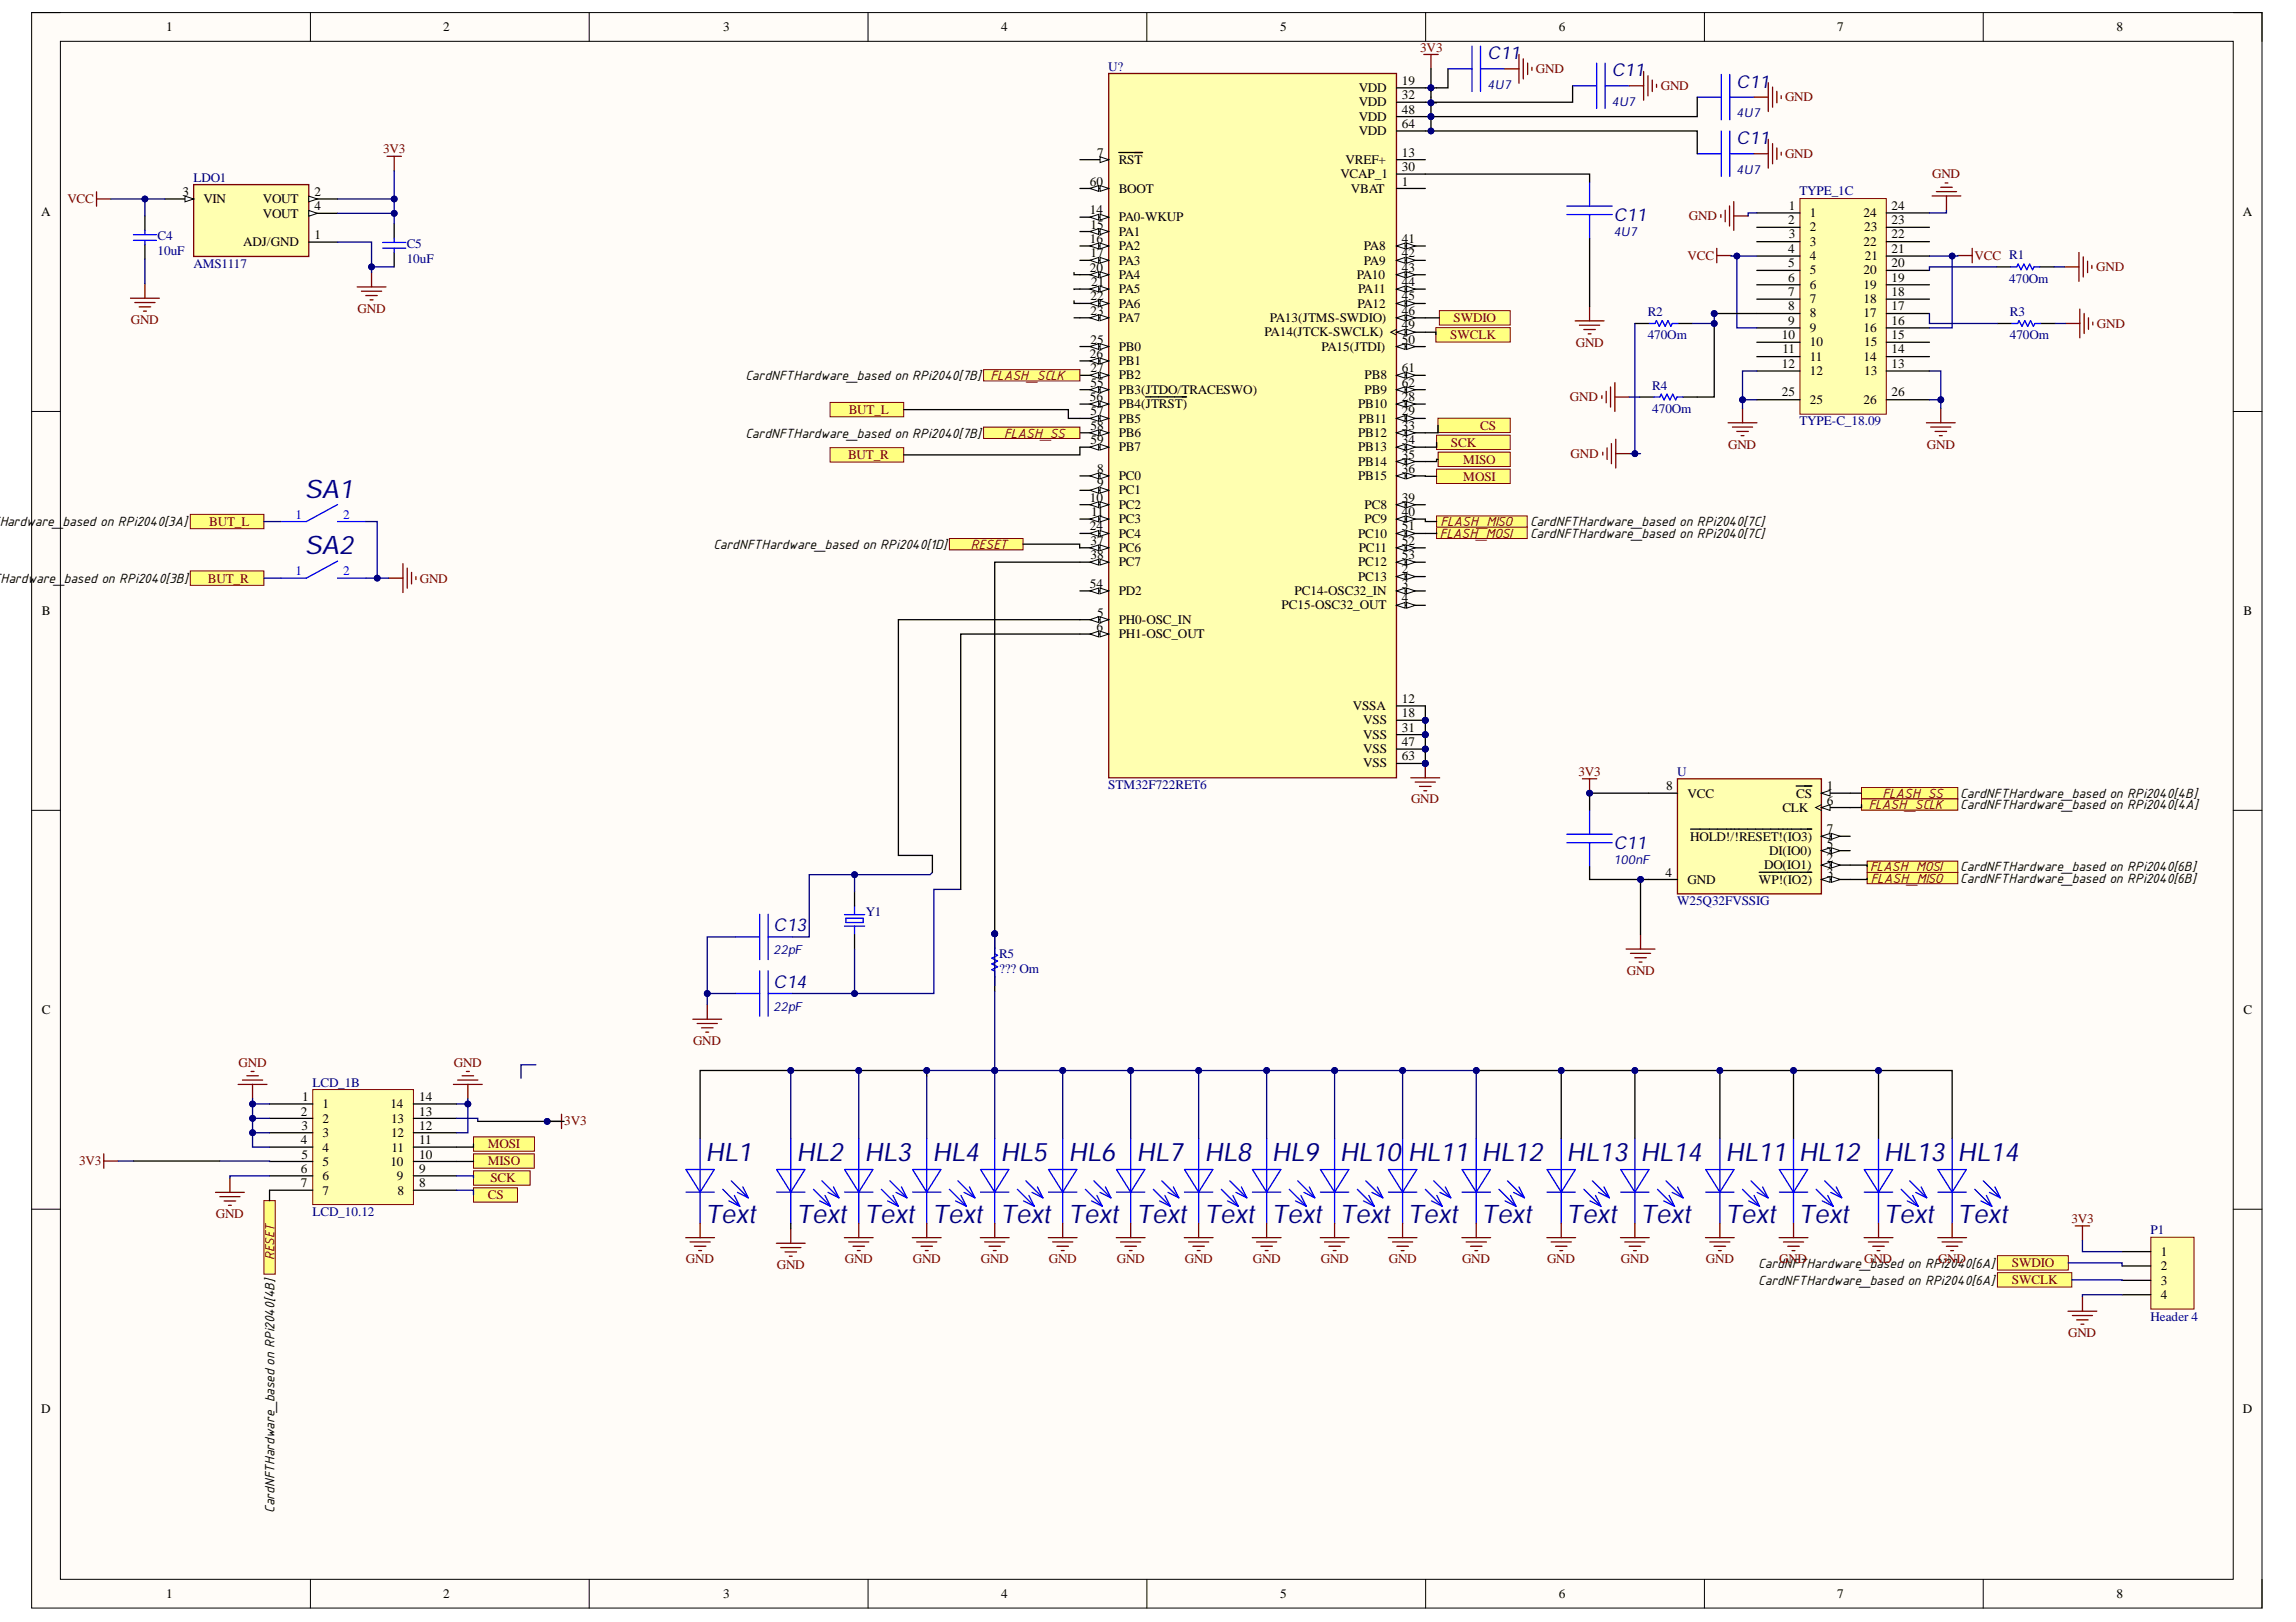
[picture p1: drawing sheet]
<svg xmlns="http://www.w3.org/2000/svg" width="297mm" height="210mm" viewBox="0 0 297 210" stroke-linecap="round" stroke-linejoin="round" font-family="sans-serif">
<defs><g id="words">
<g font-size="3.3" fill="#000080">
<text x="39.4" y="64.4">SA1</text>
<text x="39.4" y="71.7">SA2</text>
<text x="91.3" y="150.3">HL1</text>
<text x="103" y="150.3">HL2</text>
<text x="111.8" y="150.3">HL3</text>
<text x="120.6" y="150.3">HL4</text>
<text x="129.4" y="150.3">HL5</text>
<text x="138.2" y="150.3">HL6</text>
<text x="147" y="150.3">HL7</text>
<text x="155.8" y="150.3">HL8</text>
<text x="164.5" y="150.3">HL9</text>
<text x="173.3" y="150.3">HL10</text>
<text x="182.1" y="150.3">HL11</text>
<text x="191.7" y="150.3">HL12</text>
<text x="202.7" y="150.3">HL13</text>
<text x="212.2" y="150.3">HL14</text>
<text x="223.2" y="150.3">HL11</text>
<text x="232.7" y="150.3">HL12</text>
<text x="243.7" y="150.3">HL13</text>
<text x="253.3" y="150.3">HL14</text>
<text x="91.3" y="158.3">Text</text>
<text x="103" y="158.3">Text Text Text Text Text Text Text Text Text Text</text>
<text x="191.7" y="158.3">Text</text>
<text x="202.7" y="158.3">Text</text>
<text x="212.2" y="158.3">Text</text>
<text x="223.2" y="158.3">Text</text>
<text x="232.7" y="158.3">Text</text>
<text x="243.7" y="158.3">Text</text>
<text x="253.3" y="158.3">Text</text>
</g>
<g font-size="2.3" fill="#000080">
<text x="192.4" y="7.7">C11</text>
<text x="208.5" y="9.9">C11</text>
<text x="224.7" y="11.3">C11</text>
<text x="224.7" y="18.7">C11</text>
<text x="208.8" y="28.6">C11</text>
<text x="208.8" y="109.9">C11</text>
<text x="100.1" y="120.4">C13</text>
<text x="100.1" y="127.8">C14</text>
</g>
<g font-size="1.9">
<text x="96.4" y="49.2">CardNFTHardware_based on RPi2040[7B] FLASH_SCLK</text>
<text x="96.4" y="56.6">CardNFTHardware_based on RPi2040[7B]</text>
<text x="-.1" y="68.1">Hardw</text>
<text x="4.5" y="68.1">are_based on RPi2040[3A]</text>
<text x="92.3" y="71">CardNFTHardware_based on RPi2040[1D]</text>
<text x="197.9" y="69.6">CardNFTHardware_based on RPi2040[7C]</text>
<text x="197.9" y="68.1">CardNFTHardware_based on RPi2040[7C]</text>
<text x="-1" y="75.4">THardware_based on RPi2040[3B]</text>
<text x="253.6" y="103.3">CardNFTHardware_based on RPi2040[4B]</text>
<text x="253.6" y="104.7">CardNFTHardware_based on RPi2040[4A]</text>
<text x="253.6" y="112.8">CardNFTHardware_based on RPi2040[6B]</text>
<text x="253.6" y="114.3">CardNFTHardware_based on RPi2040[6B]</text>
<text x="227.5" y="164.1">CardNFTHardware_based on RPi2040[6A]</text>
<text x="227.5" y="166.3">CardNFTHardware_based on RPi2040[6A]</text>
<text x="35.5" y="195.8" transform="rotate(-90 35.5 195.8)">CardNFTHardware_basedon RPi2040[4B]</text>
</g>
<g font-size="1.9" fill="#800000">
<text x="129.9" y="56.6">FLASH_SS</text>
<text x="125.6" y="71">RESET</text>
<text x="186.3" y="69.6">FLASH_MOSI</text>
<text x="186.4" y="68.1">FLASH_MISO</text>
<text x="241.8" y="104.7">FLASH_SCLK</text>
<text x="243.5" y="103.3">FLASH_SS</text>
<text x="241.9" y="112.8">FLASH_MOSI</text>
<text x="242" y="114.3">FLASH_MISO</text>
<text x="35.5" y="163" transform="rotate(-90 35.5 163)">RESET</text>
</g>
<g font-size="1.7">
<text x="21.5" y="4.1">1</text>
<text x="57.4" y="4.1">2</text>
<text x="93.6" y="4.1">3</text>
<text x="129.5" y="4.1">4</text>
<text x="165.6" y="4.1">5</text>
<text x="201.7" y="4.1">6</text>
<text x="237.7" y="4.1">7</text>
<text x="273.8" y="4.1">8</text>
<text x="175.8" y="11.9">VDD</text>
<text x="181.4" y="11">19</text>
<text x="175.8" y="13.8">VDD</text>
<text x="175.8" y="15.6">VDD</text>
<text x="175.8" y="17.5">VDD</text>
<text x="181.4" y="12.8">32</text>
<text x="181.4" y="14.7">48</text>
<text x="181.4" y="16.6">64</text>
<text x="141.9" y="20.3">7</text>
<text x="144.7" y="21.2">RST</text>
<text x="173.4" y="23.1">VCAP_1</text>
<text x="174.1" y="21.2">VREF+</text>
<text x="181.4" y="20.3">13</text>
<text x="181.4" y="22.1">30</text>
<text x="5.3" y="28">A</text>
<text x="23.6" y="25.4">3</text>
<text x="26.3" y="26.3">VIN</text>
<text x="34" y="26.3">VOUT</text>
<text x="34" y="28.1">VOUT</text>
<text x="40.7" y="25.4">2</text>
<text x="40.7" y="27.2">4</text>
<text x="141" y="24">60</text>
<text x="141" y="27.7">14</text>
<text x="141.1" y="29.6">15</text>
<text x="144.7" y="24.9">BOOT</text>
<text x="144.7" y="28.7">PA0-WKUP</text>
<text x="174.8" y="24.9">VBAT</text>
<text x="181.4" y="24">1</text>
<text x="231.4" y="29">2</text>
<text x="231.4" y="27.1">1</text>
<text x="234.1" y="28.1">1</text>
<text x="234.1" y="29.9">2</text>
<text x="241.1" y="28.1">24</text>
<text x="241.2" y="29.9">23</text>
<text x="244.7" y="29">23</text>
<text x="244.7" y="27.1">24</text>
<text x="290.1" y="28">A</text>
<text x="31.5" y="31.9">ADJ/GND</text>
<text x="40.7" y="30.9">1</text>
<text x="141" y="31.4">16</text>
<text x="141" y="35.2">20</text>
<text x="141.1" y="33.3">17</text>
<text x="144.7" y="30.5">PA1</text>
<text x="144.7" y="32.4">PA2</text>
<text x="144.7" y="34.2">PA3</text>
<text x="176.5" y="32.4">PA8</text>
<text x="176.5" y="34.2">PA9</text>
<text x="181.4" y="31.4">41</text>
<text x="181.4" y="33.3">42</text>
<text x="181.4" y="35.2">43</text>
<text x="231.4" y="32.7">4</text>
<text x="231.4" y="34.6">5</text>
<text x="231.4" y="30.9">3</text>
<text x="234.1" y="31.8">3</text>
<text x="234.1" y="33.6">4</text>
<text x="234.1" y="35.5">5</text>
<text x="241.1" y="35.5">20</text>
<text x="241.1" y="31.8">22</text>
<text x="241.3" y="33.6">21</text>
<text x="244.7" y="34.6">20</text>
<text x="244.7" y="32.7">21</text>
<text x="244.7" y="30.9">22</text>
<text x="141.1" y="38.9">22</text>
<text x="141.1" y="40.7">23</text>
<text x="141.2" y="37">21</text>
<text x="144.7" y="36.1">PA4</text>
<text x="144.7" y="38">PA5</text>
<text x="144.7" y="39.8">PA6</text>
<text x="144.7" y="41.7">PA7</text>
<text x="164.3" y="41.7">PA13(JTMS-SWDIO)</text>
<text x="175.5" y="36.1">PA10</text>
<text x="175.6" y="39.8">PA12</text>
<text x="175.7" y="38">PA11</text>
<text x="181.4" y="37">44</text>
<text x="181.4" y="38.9">45</text>
<text x="181.4" y="40.7">46</text>
<text x="231.4" y="36.4">6</text>
<text x="231.4" y="38.3">7</text>
<text x="231.4" y="40.2">8</text>
<text x="234.1" y="37.4">6</text>
<text x="234.1" y="39.2">7</text>
<text x="234.1" y="41.1">8</text>
<text x="241.1" y="41.1">17</text>
<text x="241.1" y="39.2">18</text>
<text x="241.1" y="37.4">19</text>
<text x="244.7" y="40.2">17</text>
<text x="244.7" y="38.3">18</text>
<text x="244.7" y="36.4">19</text>
<text x="141" y="46.3">26</text>
<text x="141.1" y="44.5">25</text>
<text x="144.7" y="45.4">PB0</text>
<text x="144.7" y="47.3">PB1</text>
<text x="163.6" y="43.5">PA14(JTCK-SWCLK)</text>
<text x="171" y="45.4">PA15(JTDI)</text>
<text x="181.4" y="42.6">49</text>
<text x="181.4" y="44.5">50</text>
<text x="230.5" y="43.9">10</text>
<text x="230.5" y="47.6">12</text>
<text x="230.6" y="45.7">11</text>
<text x="231.4" y="42">9</text>
<text x="234.1" y="42.9">9</text>
<text x="234.1" y="44.8">10</text>
<text x="234.1" y="46.7">11</text>
<text x="241.1" y="46.7">14</text>
<text x="241.1" y="42.9">16</text>
<text x="241.2" y="44.8">15</text>
<text x="244.7" y="47.6">13</text>
<text x="244.7" y="45.7">14</text>
<text x="244.7" y="43.9">15</text>
<text x="244.7" y="42">16</text>
<text x="141" y="51.9">56</text>
<text x="141.1" y="48.2">27</text>
<text x="141.1" y="50">55</text>
<text x="141.1" y="53.8">57</text>
<text x="144.7" y="49.1">PB2</text>
<text x="144.7" y="51">PB3(JTDO/TRACESWO)</text>
<text x="144.7" y="52.8">PB4(JTRST)</text>
<text x="175.7" y="52.8">PB10</text>
<text x="176.5" y="49.1">PB8</text>
<text x="176.5" y="51">PB9</text>
<text x="181.4" y="48.2">61</text>
<text x="181.4" y="50">62</text>
<text x="181.4" y="51.9">28</text>
<text x="181.4" y="53.8">29</text>
<text x="230.5" y="51.3">25</text>
<text x="234.1" y="48.5">12</text>
<text x="234.1" y="52.2">25</text>
<text x="241.1" y="52.2">26</text>
<text x="241.2" y="48.5">13</text>
<text x="244.7" y="51.3">26</text>
<text x="141.1" y="55.6">58</text>
<text x="141.1" y="57.5">59</text>
<text x="144.7" y="54.7">PB5</text>
<text x="144.7" y="56.5">PB6</text>
<text x="144.7" y="58.4">PB7</text>
<text x="175.7" y="56.5">PB12</text>
<text x="175.7" y="58.4">PB13</text>
<text x="175.8" y="54.7">PB11</text>
<text x="181.4" y="55.6">33</text>
<text x="181.4" y="57.5">34</text>
<text x="181.4" y="59.3">35</text>
<text x="141" y="64.9">10</text>
<text x="141.9" y="61.2">8</text>
<text x="141.9" y="63.1">9</text>
<text x="144.7" y="62.1">PC0</text>
<text x="144.7" y="64">PC1</text>
<text x="144.7" y="65.8">PC2</text>
<text x="175.7" y="60.3">PB14</text>
<text x="175.7" y="62.1">PB15</text>
<text x="176.5" y="65.8">PC8</text>
<text x="181.4" y="61.2">36</text>
<text x="181.4" y="64.9">39</text>
<text x="141" y="68.6">24</text>
<text x="141.1" y="70.5">37</text>
<text x="141.2" y="66.8">11</text>
<text x="144.7" y="67.7">PC3</text>
<text x="144.7" y="69.6">PC4</text>
<text x="144.7" y="71.4">PC6</text>
<text x="175.7" y="69.6">PC10</text>
<text x="175.8" y="71.4">PC11</text>
<text x="176.5" y="67.7">PC9</text>
<text x="181.4" y="66.8">40</text>
<text x="181.4" y="68.6">51</text>
<text x="181.4" y="70.5">52</text>
<text x="141" y="76.1">54</text>
<text x="141.1" y="72.4">38</text>
<text x="144.7" y="73.3">PC7</text>
<text x="144.7" y="77">PD2</text>
<text x="167.5" y="77">PC14-OSC32_IN</text>
<text x="175.7" y="73.3">PC12</text>
<text x="175.7" y="75.1">PC13</text>
<text x="181.4" y="72.4">53</text>
<text x="181.4" y="74.2">2</text>
<text x="181.4" y="76.1">3</text>
<text x="181.4" y="77.9">4</text>
<text x="5.4" y="79.6">B</text>
<text x="141.9" y="81.7">6</text>
<text x="141.9" y="79.8">5</text>
<text x="144.7" y="80.7">PH0-OSC_IN</text>
<text x="144.7" y="82.6">PH1-OSC_OUT</text>
<text x="165.8" y="78.9">PC15-OSC32_OUT</text>
<text x="290.2" y="79.6">B</text>
<text x="175" y="91.9">VSSA</text>
<text x="176.4" y="93.7">VSS</text>
<text x="176.4" y="95.6">VSS</text>
<text x="181.4" y="90.9">12</text>
<text x="181.4" y="92.8">18</text>
<text x="181.4" y="94.7">31</text>
<text x="176.4" y="97.5">VSS</text>
<text x="176.4" y="99.3">VSS</text>
<text x="181.4" y="96.5">47</text>
<text x="181.4" y="98.4">63</text>
<text x="215.5" y="102.3">8</text>
<text x="218.3" y="103.2">VCC</text>
<text x="230.6" y="105.1">CLK</text>
<text x="232.4" y="103.2">CS</text>
<text x="236.3" y="102.3">1</text>
<text x="236.3" y="104.1">6</text>
<text x="236.3" y="107.9">7</text>
<text x="215.5" y="113.4">4</text>
<text x="218.7" y="108.8">HOLD!/!RESET!(IO3)</text>
<text x="228.2" y="112.5">DO(IO1)</text>
<text x="228.9" y="110.6">DI(IO0)</text>
<text x="236.3" y="109.7">5</text>
<text x="236.3" y="111.6">2</text>
<text x="236.3" y="113.4">3</text>
<text x="218.3" y="114.4">GND</text>
<text x="227.5" y="114.4">WP!(IO2)</text>
<text x="5.4" y="131.2">C</text>
<text x="290.2" y="131.2">C</text>
<text x="39.1" y="142.5">1</text>
<text x="41.7" y="143.4">1</text>
<text x="50.5" y="143.4">14</text>
<text x="54.2" y="142.5">14</text>
<text x="38.9" y="144.4">2</text>
<text x="38.9" y="148.1">4</text>
<text x="39" y="146.2">3</text>
<text x="39" y="149.9">5</text>
<text x="41.7" y="145.3">2</text>
<text x="41.7" y="147.2">3</text>
<text x="41.7" y="149">4</text>
<text x="50.6" y="147.2">12</text>
<text x="50.6" y="145.3">13</text>
<text x="50.7" y="149">11</text>
<text x="54.2" y="149.9">10</text>
<text x="54.2" y="148.1">11</text>
<text x="54.2" y="146.2">12</text>
<text x="54.2" y="144.4">13</text>
<text x="38.9" y="151.8">6</text>
<text x="38.9" y="153.7">7</text>
<text x="41.7" y="150.9">5</text>
<text x="41.7" y="152.7">6</text>
<text x="41.7" y="154.6">7</text>
<text x="50.5" y="150.9">10</text>
<text x="51.3" y="152.7">9</text>
<text x="51.4" y="154.6">8</text>
<text x="54.2" y="153.7">8</text>
<text x="54.2" y="151.8">9</text>
<text x="279.6" y="162.5">1</text>
<text x="279.6" y="164.4">2</text>
<text x="279.6" y="166.3">3</text>
<text x="279.6" y="168.1">4</text>
<text x="5.3" y="182.8">D</text>
<text x="290.1" y="182.8">D</text>
<text x="21.5" y="206.7">1</text>
<text x="57.4" y="206.7">2</text>
<text x="93.6" y="206.7">3</text>
<text x="129.5" y="206.7">4</text>
<text x="165.6" y="206.7">5</text>
<text x="201.7" y="206.7">6</text>
<text x="237.7" y="206.7">7</text>
<text x="273.8" y="206.7">8</text>
</g>
<g font-size="1.7" fill="#000080">
<text x="143.4" y="9.1">U?</text>
<text x="25" y="23.5">LDO1</text>
<text x="232.8" y="25.3">TYPE_1C</text>
<text x="20.4" y="33">10uF</text>
<text x="20.4" y="31.1">C4</text>
<text x="25" y="34.7">AMS1117</text>
<text x="52.6" y="34">10uF</text>
<text x="52.6" y="32.1">C5</text>
<text x="213.2" y="40.9">R2</text>
<text x="259.9" y="36.6">470Om</text>
<text x="260" y="40.9">R3</text>
<text x="213.2" y="43.9">470Om</text>
<text x="260" y="43.9">470Om</text>
<text x="213.8" y="53.4">470Om</text>
<text x="213.8" y="50.5">R4</text>
<text x="232.8" y="55">TYPE-C_18.09</text>
<text x="217" y="100.4">U</text>
<text x="143.4" y="102.1">STM32F722RET6</text>
<text x="112" y="118.5">Y1</text>
<text x="217" y="117.2">W25Q32FVSSIG</text>
<text x="129.3" y="125.9">??? Om</text>
<text x="129.3" y="124">R5</text>
<text x="40.4" y="140.6">LCD_1B</text>
<text x="40.4" y="157.4">LCD_10.12</text>
<text x="278.2" y="159.8">P1</text>
<text x="278.2" y="170.9">Header 4</text>
</g>
<g font-size="1.7" fill="#800000">
<text x="183.7" y="6.7">3V3</text>
<text x="198.7" y="9.5">GND</text>
<text x="214.9" y="11.7">GND</text>
<text x="230.9" y="13.1">GND</text>
<text x="49.6" y="19.9">3V3</text>
<text x="230.9" y="20.5">GND</text>
<text x="250" y="23.1">GND</text>
<text x="8.7" y="26.3">VCC</text>
<text x="218.5" y="28.5">GND</text>
<text x="218.3" y="33.6">VCC</text>
<text x="255.5" y="33.6">VCC R1</text>
<text x="271.2" y="35.1">GND</text>
<text x="16.9" y="41.9">GND</text>
<text x="46.3" y="40.5">GND</text>
<text x="188" y="41.7">SWDIO</text>
<text x="187.6" y="43.9">SWCLK</text>
<text x="203.9" y="44.9">GND</text>
<text x="271.3" y="42.4">GND</text>
<text x="109.8" y="53.6">BUT_L</text>
<text x="203.1" y="51.9">GND</text>
<text x="109.7" y="59.4">BUT_R</text>
<text x="187.7" y="57.8">SCK</text>
<text x="191.5" y="55.6">CS</text>
<text x="203.2" y="59.3">GND</text>
<text x="223.6" y="58.1">GND</text>
<text x="249.3" y="58.1">GND</text>
<text x="189.3" y="60">MISO</text>
<text x="189.3" y="62.2">MOSI</text>
<text x="27.1" y="68">BUT_L</text>
<text x="26.9" y="75.4">BUT_R</text>
<text x="54.3" y="75.4">GND</text>
<text x="204.2" y="100.4">3V3</text>
<text x="182.5" y="104">GND</text>
<text x="210.5" y="126.1">GND</text>
<text x="89.7" y="135.2">GND</text>
<text x="30.9" y="138.1">GND</text>
<text x="58.7" y="138.1">GND</text>
<text x="63.1" y="148.6">MOSI</text>
<text x="73" y="145.6">3V3</text>
<text x="10.2" y="150.8">3V3</text>
<text x="63.1" y="150.8">MISO</text>
<text x="63.1" y="155.2">CS</text>
<text x="63.4" y="153">SCK</text>
<text x="27.9" y="157.6">GND</text>
<text x="268" y="158.2">3V3</text>
<text x="88.7" y="163.5">GND</text>
<text x="100.5" y="164.2">GND</text>
<text x="109.3" y="163.5">GND</text>
<text x="118.1" y="163.5">GND</text>
<text x="126.9" y="163.5">GND</text>
<text x="135.7" y="163.5">GND</text>
<text x="144.5" y="163.5">GND</text>
<text x="153.3" y="163.5">GND</text>
<text x="162.1" y="163.5">GND</text>
<text x="170.9" y="163.5">GND</text>
<text x="179.7" y="163.5">GND</text>
<text x="189.1" y="163.5">GND</text>
<text x="200.1" y="163.5">GND</text>
<text x="209.7" y="163.5">GND</text>
<text x="220.7" y="163.5">GND</text>
<text x="230.2" y="163.5">GND</text>
<text x="241.2" y="163.5">GND</text>
<text x="250.7" y="163.5">GND</text>
<text x="260.3" y="164">SWDIO</text>
<text x="260.3" y="166.2">SWCLK</text>
<text x="267.6" y="173">GND</text>
</g>
<g font-size="1.7" fill="#00f">
<text x="38.2" y="67.1">1</text>
<text x="44.4" y="67.1">2</text>
<text x="38.2" y="74.5">1</text>
<text x="44.4" y="74.5">2</text>
</g>
<g font-size="1.6" fill="#000080">
<text x="192.4" y="11.5">4U7</text>
<text x="208.5" y="13.7">4U7</text>
<text x="224.7" y="15.1">4U7</text>
<text x="224.7" y="22.5">4U7</text>
<text x="208.8" y="30.6">4U7</text>
<text x="208.8" y="111.8">100nF</text>
<text x="100.1" y="123.5">22pF</text>
<text x="100.1" y="130.8">22pF</text>
</g>
</g></defs>
<path d="M4.1 1.6h288.5v206.5h-288.5z" fill-rule="evenodd" fill="#fffcf8"/>
<path d="M4.1 1.6h288.5v206.5h-288.5z" fill="none" stroke="#000" stroke-width=".13"/>
<path d="M7.8 5.3h281.1v199.1h-281.1z" fill-rule="evenodd" fill="#fffcf8"/>
<g fill="none" stroke="#000" stroke-width=".13">
<path d="M4.1 1.6h3.7M7.8 5.3h281.1v199.1h-281.1zM40.2 1.6v3.7M76.2 1.6v3.7M112.3 1.6v3.7M148.4 1.6v3.7M184.4 1.6v3.7M220.5 1.6v3.7M256.6 1.6v3.7M288.9 1.6h3.7v3.7M4.1 53.2h3.7M288.9 53.3h3.7"/>
<path d="M4.1 104.9h3.7M288.9 104.9h3.7M4.1 156.5h3.7M288.9 156.5h3.7M40.2 204.4v3.7M76.2 204.4v3.7M112.3 204.4v3.7M148.4 204.4v3.7M184.4 204.4v3.7M220.5 204.4v3.7M256.6 204.4v3.7M292.6 204.4v3.7"/>
</g>
<path d="M25.1 23.9h14.8v9.3h-14.8z" fill-rule="evenodd" fill="#ffffb0"/>
<path d="M25.1 23.9h14.8v9.3h-14.8z" fill="none" stroke="#800000" stroke-width=".17"/>
<path d="M21.3 25.7h3.8" fill="none" stroke="#000" stroke-width=".17"/>
<path d="M23.9 25.4l1.2 .3-1.2 .4z" fill="#f8fcff"/>
<path d="M23.9 25.4l1.2 .3-1.2 .4z" fill="none" stroke="#000" stroke-width=".13"/>
<path d="M39.9 25.7h3.8" fill="none" stroke="#000" stroke-width=".17"/>
<path d="M39.9 25.4l1.2 .3-1.2 .4z" fill="#f8fcff"/>
<path d="M39.9 25.4l1.2 .3-1.2 .4z" fill="none" stroke="#000" stroke-width=".13"/>
<path d="M39.9 27.6h3.8" fill="none" stroke="#000" stroke-width=".17"/>
<path d="M39.9 27.2l1.2 .4-1.2 .4z" fill="#f8fcff"/>
<path d="M39.9 27.2l1.2 .4-1.2 .4z" fill="none" stroke="#000" stroke-width=".13"/>
<path d="M18.7 27.9v1.9M18.7 31.7v1.8M39.9 31.3h3.8M51 29v1.8M51 32.7v1.8" fill="none" stroke="#000" stroke-width=".17"/>
<path d="M17.3 31.1h2.9M17.3 30.4h2.9M18.7 29.8v.6M18.7 31.1v.6M49.5 32.1h3M49.5 31.4h3M51 30.8v.6M51 32.1v.6" fill="none" stroke="#00f" stroke-width=".17"/>
<path d="M16.9 38.6h3.7M17.4 39.2h2.7M18 39.7h1.5M18.7 36.7v1.9M46.2 37.1h3.7M46.8 37.7h2.6M47.3 38.2h1.5M47.9 38.8h.4M48.1 35.3v1.8M50.1 20.2h1.8M51 20.2v1.9M18.6 40.3h.3" fill="none" stroke="#800000" stroke-width=".17"/>
<path d="M61.3 151.5h7.3v1.9h-7.3z" fill-rule="evenodd" fill="#ffff80"/>
<path d="M61.3 151.5h7.3v1.9h-7.3z" fill="none" stroke="#800000" stroke-width=".13"/>
<path d="M61.3 149.3h7.8v1.9h-7.8z" fill-rule="evenodd" fill="#ffff80"/>
<path d="M61.3 149.3h7.8v1.9h-7.8z" fill="none" stroke="#800000" stroke-width=".13"/>
<path d="M61.3 147.1h7.8v1.9h-7.8z" fill-rule="evenodd" fill="#ffff80"/>
<path d="M61.3 147.1h7.8v1.9h-7.8z" fill="none" stroke="#800000" stroke-width=".13"/>
<path d="M61.3 153.7h5.6v1.9h-5.6z" fill-rule="evenodd" fill="#ffff80"/>
<path d="M61.3 153.7h5.6v1.9h-5.6z" fill="none" stroke="#800000" stroke-width=".13"/>
<path d="M268.5 158.6h1.8M269.4 158.6v1.9M267.5 169.7h3.8M268.1 170.2h2.6M268.7 170.8h1.5M269.2 171.4h.4M269.4 167.8v1.9" fill="none" stroke="#800000" stroke-width=".17"/>
<path d="M258.4 162.5h9.2v1.9h-9.2z" fill-rule="evenodd" fill="#ffff80"/>
<path d="M258.4 162.5h9.2v1.9h-9.2z" fill="none" stroke="#800000" stroke-width=".13"/>
<path d="M258.4 164.7h9.6v1.9h-9.6z" fill-rule="evenodd" fill="#ffff80"/>
<path d="M258.4 164.7h9.6v1.9h-9.6z" fill="none" stroke="#800000" stroke-width=".13"/>
<path d="M12.5 24.8v1.9M12.5 25.7h1.9M50.3 74.8h1.8M52.1 73v3.7M52.7 73.5v2.6M53.2 74.1v1.5M53.8 74.6v.4" fill="none" stroke="#800000" stroke-width=".17"/>
<path d="M43.7 65.3l-4.1 2.2h-3.3M43.7 67.5h3.6M43.7 72.6l-4.1 2.2h-3.3M43.7 74.8h3.6" fill="none" stroke="#00f" stroke-width=".17"/>
<path d="M24.6 66.6h9.5v1.8h-9.5z" fill-rule="evenodd" fill="#ffff80"/>
<path d="M24.6 66.6h9.5v1.8h-9.5z" fill="none" stroke="#800000" stroke-width=".13"/>
<path d="M24.6 73.9h9.5v1.8h-9.5z" fill-rule="evenodd" fill="#ffff80"/>
<path d="M24.6 73.9h9.5v1.8h-9.5z" fill="none" stroke="#800000" stroke-width=".13"/>
<path d="M70.8 145.1h1.8M72.6 144.2v1.8" fill="none" stroke="#800000" stroke-width=".17"/>
<circle cx="70.8" cy="145.1" r=".37" fill="#000080"/>
<circle cx="70.8" cy="145.1" r=".37" fill="none" stroke="#000080" stroke-width=".13"/>
<path d="M13.4 149.3v1.9M13.4 150.2h1.9" fill="none" stroke="#800000" stroke-width=".17"/>
<path d="M232.9 25.7h11.1v27.9h-11.1z" fill-rule="evenodd" fill="#ffffb0"/>
<path d="M232.9 25.7h11.1v27.9h-11.1z" fill="none" stroke="#800000" stroke-width=".13"/>
<g fill="none" stroke="#000" stroke-width=".17">
<path d="M227.3 27.6h5.6M227.3 29.4h5.6M227.3 31.3h5.6M227.3 33.1h5.6M227.3 35h5.6M227.3 36.9h5.6M227.3 38.7h5.6M244 27.6h5.6M244 29.4h5.6M244 31.3h5.6M244 33.1h5.6M244 35h5.6"/>
<path d="M244 36.9h5.6M244 38.7h5.6M258.3 34.5h1.9M263.9 34.5h1.8M211.5 41.9h1.9M212.1 51.4h1.9M217.1 41.9h1.9M217.7 51.4h1.9M227.3 40.6h5.6M227.3 42.4h5.6M227.3 44.3h5.6M227.3 46.2h5.6"/>
<path d="M227.3 48h5.6M227.3 51.7h5.6M244 40.6h5.6M244 42.4h5.6M244 44.3h5.6M244 46.2h5.6M244 48h5.6M244 51.7h5.6M258.4 41.9h1.9M264 41.9h1.9"/>
</g>
<g fill="none" stroke="#800000" stroke-width=".17">
<path d="M222.1 32.1v1.9M222.1 33.1h1.9M222.6 27.8v.3M223.2 27.2v1.5M223.8 26.6v2.6M224.3 26.1v3.7M224.3 27.9h1.9M250 25.4h3.7M250.5 24.8h2.6M251.1 24.2h1.5M251.6 23.7h.4M251.8 25.4v1.8"/>
<path d="M253.3 33.1h1.8M255.1 32.1v1.9M267.1 34.5h1.9M269 32.7v3.7M269.5 33.2v2.6M270.1 33.8v1.5M270.6 34.3v.4M207.2 51.2v.4M207.4 58.5v.4M207.8 50.6v1.5M207.9 58v1.5M208.4 50.1v2.6"/>
<path d="M208.5 57.4v2.6M208.9 49.5v3.7M208.9 51.4h1.9M209 56.8v3.8M209 58.7h1.9M223.6 54.7h3.7M224.1 55.3h2.6M224.7 55.8h1.5M225.3 56.4h.3M225.4 52.9v1.8M249.2 54.7h3.7M249.8 55.3h2.6"/>
<path d="M250.3 55.8h1.5M250.9 56.4h.4M251.1 52.9v1.8M267.2 41.9h1.9M269.1 40v3.7M269.6 40.6v2.6M270.2 41.1v1.5M270.8 41.7v.4"/>
</g>
<path d="M260.2 34.5h.7l.2-.3 .4 .7 .3-.7 .4 .7 .4-.7 .3 .7 .2-.4h.8M213.4 41.9h.7l.2-.4 .4 .7 .4-.7 .3 .7 .4-.7 .4 .7 .2-.3h.7M214 51.4h.7l.2-.4 .4 .8 .4-.8 .3 .8 .4-.8 .4 .8 .2-.4h.7M260.3 41.9h.7l.2-.4 .4 .7 .4-.7 .3 .7 .4-.7 .4 .7 .2-.3h.7" fill="none" stroke="#00f" stroke-width=".17"/>
<path d="M278.3 160.1h5.5v9.3h-5.5z" fill-rule="evenodd" fill="#ffffb0"/>
<path d="M278.3 160.1h5.5v9.3h-5.5z" fill="none" stroke="#800000" stroke-width=".13"/>
<path d="M274.5 162h3.8M274.5 163.8h3.8M274.5 165.7h3.8M274.5 167.5h3.8" fill="none" stroke="#000" stroke-width=".17"/>
<g fill="none" stroke="#00f" stroke-width=".17">
<path d="M100.5 151.3h3.6l-1.8 3zM100.5 154.3h3.6M102.3 147.3v11M105.2 153.9l2.2 2.2M106 155.4l1.4 .7M106.3 152.8l2.2 2.2M106.7 154.7l.7 1.4M107.1 154.3l1.4 .7M107.8 153.6l.7 1.4M109.3 151.3h3.6l-1.8 3zM109.3 154.3h3.6M111.1 147.3v11"/>
<path d="M114 153.9l2.2 2.2M114.8 155.4l1.4 .7M115.1 152.8l2.2 2.2M115.5 154.7l.7 1.4M115.9 154.3l1.4 .7M116.6 153.6l.7 1.4M118.1 151.3h3.6l-1.8 3zM118.1 154.3h3.6M119.9 147.3v11M122.8 153.9l2.2 2.2M123.6 155.4l1.4 .7M123.9 152.8l2.2 2.2"/>
<path d="M124.3 154.7l.7 1.4M124.7 154.3l1.4 .7M125.4 153.6l.7 1.4M126.9 151.3h3.6l-1.8 3zM126.9 154.3h3.6M128.7 147.3v11M131.6 153.9l2.2 2.2M132.4 155.4l1.4 .7M132.7 152.8l2.2 2.2M133.1 154.7l.7 1.4M133.5 154.3l1.4 .7M134.2 153.6l.7 1.4"/>
<path d="M135.7 151.3h3.6l-1.8 3zM135.7 154.3h3.6M137.5 147.3v11M140.4 153.9l2.2 2.2M141.2 155.4l1.4 .7M141.5 152.8l2.2 2.2M141.9 154.7l.7 1.4M142.3 154.3l1.4 .7M143 153.6l.7 1.4M144.4 151.3h3.7l-1.8 3zM144.4 154.3h3.7M146.3 147.3v11"/>
<path d="M149.2 153.9l2.2 2.2M150 155.4l1.4 .7M150.3 152.8l2.2 2.2M150.7 154.7l.7 1.4M151.1 154.3l1.4 .7M151.8 153.6l.7 1.4M153.2 151.3h3.7l-1.8 3zM153.2 154.3h3.7M155.1 147.3v11M158 153.9l2.2 2.2M158.8 155.4l1.4 .7M159.1 152.8l2.2 2.2"/>
<path d="M159.5 154.7l.7 1.4M159.9 154.3l1.4 .7M160.6 153.6l.7 1.4M162 151.3h3.7l-1.8 3zM162 154.3h3.7M163.9 147.3v11M166.8 153.9l2.2 2.2M167.6 155.4l1.4 .7M167.9 152.8l2.2 2.2M168.3 154.7l.7 1.4M168.7 154.3l1.4 .7M169.4 153.6l.7 1.4"/>
<path d="M170.8 154.3h3.7M170.8 151.4h3.7l-1.8 2.9M170.8 151.3l1.9 3M172.7 147.3v11M175.6 153.9l2.2 2.2M176.4 155.4l1.4 .7M176.7 152.8l2.2 2.2M177.1 154.7l.7 1.4M177.5 154.3l1.4 .7M178.2 153.6l.7 1.4M179.6 154.3h3.7M179.6 151.4h3.7l-1.8 2.9z"/>
<path d="M181.5 147.3v11M184.4 153.9l2.2 2.2M185.2 155.4l1.4 .7M185.5 152.8l2.2 2.2M185.9 154.7l.7 1.4M186.3 154.3l1.4 .7M187 153.6l.7 1.4M189.2 154.3h3.6M189.2 151.4h3.6l-1.8 2.9zM191 147.3v11M193.9 153.9l2.2 2.2M194.7 155.4l1.4 .7"/>
<path d="M195 152.8l2.2 2.2M195.4 154.7l.7 1.4M195.8 154.3l1.4 .7M196.5 153.6l.7 1.4"/>
</g>
<path d="M40.5 141h13v14.9h-13z" fill-rule="evenodd" fill="#ffffb0"/>
<path d="M40.5 141h13v14.9h-13z" fill="none" stroke="#800000" stroke-width=".13"/>
<g fill="none" stroke="#000" stroke-width=".17">
<path d="M34.9 142.9h5.6M34.9 144.7h5.6M34.9 146.6h5.6M34.9 148.4h5.6M34.9 150.3h5.6M34.9 152.2h5.6M34.9 154h5.6M53.5 142.9h5.6M53.5 144.7h5.6M53.5 146.6h5.6M53.5 148.4h5.6M53.5 150.3h5.6"/>
<path d="M53.5 152.2h5.6M53.5 154h5.6"/>
</g>
<g fill="none" stroke="#800000" stroke-width=".17">
<path d="M31.4 139.8h2.6M31.9 139.2h1.5M32.5 138.7h.4M59.2 139.8h2.6M59.8 139.2h1.5M60.3 138.7h.4M27.9 154.3h3.7M28.4 154.9h2.6M29 155.4h1.5M29.6 156h.3M29.7 152.4v1.9M30.8 140.3h3.7"/>
<path d="M32.7 140.3v1.9M58.7 140.3h3.7M60.5 140.3v1.9"/>
</g>
<circle cx="128.7" cy="120.8" r=".37" fill="#000080"/>
<circle cx="128.7" cy="120.8" r=".37" fill="none" stroke="#000080" stroke-width=".13"/>
<path d="M128.7 120.8v1.9" fill="none" stroke="#000" stroke-width=".17"/>
<circle cx="128.7" cy="120.8" r=".37" fill="#000080"/>
<circle cx="128.7" cy="120.8" r=".37" fill="none" stroke="#000080" stroke-width=".13"/>
<path d="M128.7 126.4v1.9" fill="none" stroke="#000" stroke-width=".17"/>
<path d="M128.7 122.7v.7l.4 .2-.8 .4 .8 .4-.8 .3 .8 .4-.8 .4 .4 .2v.7" fill="none" stroke="#00f" stroke-width=".17"/>
<g fill="none" stroke="#800000" stroke-width=".17">
<path d="M111.1 158.3v1.9M119.9 158.3v1.9M128.7 158.3v1.9M137.5 158.3v1.9M146.3 158.3v1.9M155.1 158.3v1.9M163.9 158.3v1.9M172.7 158.3v1.9M181.5 158.3v1.9M191 158.3v1.9M109.2 160.2h3.8M109.8 160.7h2.6"/>
<path d="M110.4 161.3h1.4M110.9 161.8h.4M118 160.2h3.8M118.6 160.7h2.6M119.1 161.3h1.5M119.7 161.8h.4M126.8 160.2h3.7M127.4 160.7h2.6M127.9 161.3h1.5M128.5 161.8h.4M135.6 160.2h3.7M136.2 160.7h2.6"/>
<path d="M136.7 161.3h1.5M137.3 161.8h.4M144.4 160.2h3.7M145 160.7h2.6M145.5 161.3h1.5M146.1 161.8h.4M153.2 160.2h3.7M153.8 160.7h2.6M154.3 161.3h1.5M154.9 161.8h.4M162 160.2h3.7M162.6 160.7h2.6"/>
<path d="M163.1 161.3h1.5M163.7 161.8h.4M170.8 160.2h3.7M171.4 160.7h2.6M171.9 161.3h1.5M172.5 161.8h.4M179.6 160.2h3.7M180.2 160.7h2.6M180.7 161.3h1.5M181.3 161.8h.3M189.1 160.2h3.7M189.7 160.7h2.6"/>
<path d="M190.2 161.3h1.5M190.8 161.8h.4"/>
</g>
<path d="M185.9 56.3h9.5v1.9h-9.5z" fill-rule="evenodd" fill="#ffff80"/>
<path d="M185.9 56.3h9.5v1.9h-9.5z" fill="none" stroke="#800000" stroke-width=".13"/>
<path d="M34.1 155.4h1.5v9.5h-1.5z" fill-rule="evenodd" fill="#ffff80"/>
<path d="M34.1 155.4h1.5v9.5h-1.5z" fill="none" stroke="#800000" stroke-width=".13"/>
<g fill="none" stroke="#00f" stroke-width=".17">
<path d="M98.3 118.3v5.9M99.4 118.3v5.9M109.3 119.9h2.6M109.3 118.4h2.6M109.4 118.8h2.3v.6h-2.3zM110.6 117.2v1.2M110.6 119.9v1.1M95.2 128.6h3.1M95.2 121.2h3.1M98.3 125.6v5.9M99.4 128.6h3.1M99.4 125.6v5.9"/>
<path d="M99.4 121.2h3.1"/>
</g>
<path d="M89.6 131.9h3.8M90.2 132.5h2.6M90.8 133h1.4M91.3 133.6h.4M91.5 130v1.9" fill="none" stroke="#800000" stroke-width=".17"/>
<path d="M110.6 115.4v1.8M110.6 121v1.8" fill="none" stroke="#000" stroke-width=".17"/>
<path d="M186.1 58.5h9.3v1.9h-9.3z" fill-rule="evenodd" fill="#ffff80"/>
<path d="M186.1 58.5h9.3v1.9h-9.3z" fill="none" stroke="#800000" stroke-width=".13"/>
<path d="M185.9 60.7h9.5v1.9h-9.5z" fill-rule="evenodd" fill="#ffff80"/>
<path d="M185.9 60.7h9.5v1.9h-9.5z" fill="none" stroke="#800000" stroke-width=".13"/>
<path d="M186 54.1h9.4v1.9h-9.4z" fill-rule="evenodd" fill="#ffff80"/>
<path d="M186 54.1h9.4v1.9h-9.4z" fill="none" stroke="#800000" stroke-width=".13"/>
<path d="M107.4 52.1h9.5v1.8h-9.5z" fill-rule="evenodd" fill="#ffff80"/>
<path d="M107.4 52.1h9.5v1.8h-9.5z" fill="none" stroke="#800000" stroke-width=".13"/>
<path d="M107.4 57.9h9.5v1.9h-9.5z" fill-rule="evenodd" fill="#ffff80"/>
<path d="M107.4 57.9h9.5v1.9h-9.5z" fill="none" stroke="#800000" stroke-width=".13"/>
<path d="M240.8 101.9h12.5v1.5h-12.5z" fill-rule="evenodd" fill="#ffff80"/>
<path d="M240.8 101.9h12.5v1.5h-12.5z" fill="none" stroke="#800000" stroke-width=".13"/>
<path d="M241.6 111.4h11.7v1.5h-11.7z" fill-rule="evenodd" fill="#ffff80"/>
<path d="M241.6 111.4h11.7v1.5h-11.7z" fill="none" stroke="#800000" stroke-width=".13"/>
<path d="M241.6 112.9h11.7v1.5h-11.7z" fill-rule="evenodd" fill="#ffff80"/>
<path d="M241.6 112.9h11.7v1.5h-11.7z" fill="none" stroke="#800000" stroke-width=".13"/>
<path d="M240.8 103.4h12.5v1.4h-12.5z" fill-rule="evenodd" fill="#ffff80"/>
<path d="M240.8 103.4h12.5v1.4h-12.5z" fill="none" stroke="#800000" stroke-width=".13"/>
<path d="M204.7 100.8h1.9M205.7 100.8v1.8M210.4 122.8h3.7M210.9 123.4h2.6M211.5 123.9h1.5M212.1 124.5h.3M212.2 121v1.8" fill="none" stroke="#800000" stroke-width=".17"/>
<circle cx="205.6" cy="102.6" r=".37" fill="#000080"/>
<circle cx="205.6" cy="102.6" r=".37" fill="none" stroke="#000080" stroke-width=".13"/>
<path d="M202.7 108h5.9M202.7 109.1h5.9M205.7 104.8v3.2M205.7 109.1v3.1" fill="none" stroke="#00f" stroke-width=".17"/>
<path d="M122.8 69.7h9.6v1.5h-9.6z" fill-rule="evenodd" fill="#ffff80"/>
<path d="M122.8 69.7h9.6v1.5h-9.6z" fill="none" stroke="#800000" stroke-width=".13"/>
<g fill="none" stroke="#00f" stroke-width=".17">
<path d="M88.7 151.3h3.7l-1.8 3zM88.7 154.3h3.7M90.6 147.3v11M93.5 153.9l2.2 2.2M94.3 155.4l1.4 .7M94.6 152.8l2.2 2.2M95 154.7l.7 1.4M95.4 154.3l1.4 .7M96.1 153.6l.7 1.4M200.2 154.3h3.6M200.2 151.4h3.6l-1.8 2.9zM202 147.3v11"/>
<path d="M204.9 153.9l2.2 2.2M205.7 155.4l1.4 .7M206 152.8l2.2 2.2M206.4 154.7l.7 1.4M206.8 154.3l1.4 .7M207.5 153.6l.7 1.4M209.7 154.3h3.6M209.7 151.4h3.6l-1.8 2.9zM211.5 147.3v11M214.4 153.9l2.2 2.2M215.2 155.4l1.4 .7M215.5 152.8l2.2 2.2"/>
<path d="M215.9 154.7l.7 1.4M216.3 154.3l1.4 .7M217 153.6l.7 1.4M220.7 154.3h3.6M220.7 151.4h3.6l-1.8 2.9zM222.5 147.3v11M225.4 153.9l2.2 2.2M226.2 155.4l1.4 .7M226.5 152.8l2.2 2.2M226.9 154.7l.7 1.4M227.3 154.3l1.4 .7M228 153.6l.7 1.4"/>
<path d="M230.2 154.3h3.7M230.2 151.4h3.7l-1.9 2.9zM232 147.3v11M235 153.9l2.2 2.2M235.8 155.4l1.4 .7M236.1 152.8l2.2 2.2M236.5 154.7l.7 1.4M236.9 154.3l1.4 .7M237.6 153.6l.7 1.4M241.2 154.3h3.7M241.2 151.4h3.7l-1.9 2.9zM243 147.3v11"/>
<path d="M246 153.9l2.2 2.2M246.8 155.4l1.4 .7M247.1 152.8l2.2 2.2M247.4 154.7l.8 1.4M247.9 154.3l1.4 .7M248.5 153.6l.8 1.4M250.7 154.3h3.7M250.7 151.4h3.7l-1.8 2.9zM252.6 147.3v11M255.5 153.9l2.2 2.2M256.3 155.4l1.4 .7M256.6 152.8l2.2 2.2"/>
<path d="M257 154.7l.7 1.4M257.4 154.3l1.4 .7M258.1 153.6l.7 1.4"/>
</g>
<g fill="none" stroke="#800000" stroke-width=".17">
<path d="M90.6 158.3v1.9M102.3 159v1.9M202 158.3v1.9M211.5 158.3v1.9M222.5 158.3v1.9M232 158.3v1.9M243 158.3v1.9M252.6 158.3v1.9M88.7 160.2h3.7M89.3 160.7h2.6M89.8 161.3h1.5M90.4 161.8h.4"/>
<path d="M100.4 160.9h3.8M101 161.5h2.6M101.6 162h1.4M102.1 162.6h.4M200.1 160.2h3.7M200.7 160.7h2.6M201.2 161.3h1.5M201.8 161.8h.4M209.6 160.2h3.8M210.2 160.7h2.6M210.8 161.3h1.5M211.3 161.8h.4"/>
<path d="M220.6 160.2h3.8M221.2 160.7h2.6M221.8 161.3h1.4M222.3 161.8h.4M230.2 160.2h3.7M230.7 160.7h2.6M231.3 161.3h1.5M231.8 161.8h.4M241.2 160.2h3.7M241.7 160.7h2.6M242.3 161.3h1.5M242.8 161.8h.4"/>
<path d="M250.7 160.2h3.7M251.2 160.7h2.7M251.8 161.3h1.5M252.4 161.8h.3"/>
</g>
<path d="M217 100.8h18.6v14.9h-18.6z" fill-rule="evenodd" fill="#ffffb0"/>
<path d="M217 100.8h18.6v14.9h-18.6z" fill="none" stroke="#800000" stroke-width=".17"/>
<path d="M235.6 102.6h3.8" fill="none" stroke="#000" stroke-width=".17"/>
<path d="M235.6 102.6l1.2-.3v.7z" fill="#f8fcff"/>
<path d="M235.6 102.6l1.2-.3v.7z" fill="none" stroke="#000" stroke-width=".13"/>
<path d="M232.4 101.7h2M235.6 104.5h3.8" fill="none" stroke="#000" stroke-width=".17"/>
<path d="M235.6 104.5l1.2-.4v.8z" fill="#f8fcff"/>
<path d="M235.6 104.5l1.2-.4v.8zM235.6 104.1l-.7 .4 .7 .4" fill="none" stroke="#000" stroke-width=".13"/>
<path d="M235.6 108.2h3.8" fill="none" stroke="#000" stroke-width=".17"/>
<path d="M235.6 108.2l1.2-.3v.7z" fill="#f8fcff"/>
<path d="M235.6 108.2l1.2-.3v.7z" fill="none" stroke="#000" stroke-width=".13"/>
<path d="M236.9 107.9l1.2 .3-1.2 .4z" fill="#f8fcff"/>
<path d="M236.9 107.9l1.2 .3-1.2 .4z" fill="none" stroke="#000" stroke-width=".13"/>
<path d="M218.7 107.3h15.7M235.6 110.1h3.8" fill="none" stroke="#000" stroke-width=".17"/>
<path d="M235.6 110.1l1.2-.4v.8z" fill="#f8fcff"/>
<path d="M235.6 110.1l1.2-.4v.8z" fill="none" stroke="#000" stroke-width=".13"/>
<path d="M236.9 109.7l1.2 .4-1.2 .4z" fill="#f8fcff"/>
<path d="M236.9 109.7l1.2 .4-1.2 .4z" fill="none" stroke="#000" stroke-width=".13"/>
<path d="M235.6 112h3.8" fill="none" stroke="#000" stroke-width=".17"/>
<path d="M235.6 112l1.2-.4v.7z" fill="#f8fcff"/>
<path d="M235.6 112l1.2-.4v.7z" fill="none" stroke="#000" stroke-width=".13"/>
<path d="M236.9 111.6l1.2 .4-1.2 .3z" fill="#f8fcff"/>
<path d="M236.9 111.6l1.2 .4-1.2 .3z" fill="none" stroke="#000" stroke-width=".13"/>
<path d="M235.6 113.8h3.8" fill="none" stroke="#000" stroke-width=".17"/>
<path d="M235.6 113.8l1.2-.4v.8z" fill="#f8fcff"/>
<path d="M235.6 113.8l1.2-.4v.8z" fill="none" stroke="#000" stroke-width=".13"/>
<path d="M236.9 113.4l1.2 .4-1.2 .4z" fill="#f8fcff"/>
<path d="M236.9 113.4l1.2 .4-1.2 .4z" fill="none" stroke="#000" stroke-width=".13"/>
<path d="M213.3 102.6h3.7M213.3 113.8h3.7M227.6 112.9h6.8" fill="none" stroke="#000" stroke-width=".17"/>
<circle cx="184.4" cy="93.2" r=".38" fill="#000080"/>
<circle cx="184.4" cy="93.2" r=".38" fill="none" stroke="#000080" stroke-width=".13"/>
<circle cx="184.4" cy="95.1" r=".38" fill="#000080"/>
<circle cx="184.4" cy="95.1" r=".38" fill="none" stroke="#000080" stroke-width=".13"/>
<circle cx="184.4" cy="96.9" r=".38" fill="#000080"/>
<circle cx="184.4" cy="96.9" r=".38" fill="none" stroke="#000080" stroke-width=".13"/>
<circle cx="184.4" cy="98.8" r=".38" fill="#000080"/>
<circle cx="184.4" cy="98.8" r=".38" fill="none" stroke="#000080" stroke-width=".13"/>
<path d="M143.4 9.5h37.3v91.2h-37.3z" fill-rule="evenodd" fill="#ffffb0"/>
<path d="M143.4 9.5h37.3v91.2h-37.3z" fill="none" stroke="#800000" stroke-width=".17"/>
<path d="M139.7 20.7h3.7" fill="none" stroke="#000" stroke-width=".17"/>
<path d="M142.3 20.3l1.1 .4-1.1 .3z" fill="#f8fcff"/>
<path d="M142.3 20.3l1.1 .4-1.1 .3z" fill="none" stroke="#000" stroke-width=".13"/>
<path d="M144.7 19.7h3.1M139.7 24.4h3.7" fill="none" stroke="#000" stroke-width=".17"/>
<path d="M142.3 24l1.1 .4-1.1 .4z" fill="#f8fcff"/>
<path d="M142.3 24l1.1 .4-1.1 .4z" fill="none" stroke="#000" stroke-width=".13"/>
<path d="M141 24.4l1.1-.4v.8z" fill="#f8fcff"/>
<path d="M141 24.4l1.1-.4v.8z" fill="none" stroke="#000" stroke-width=".13"/>
<path d="M139.7 28.1h3.7" fill="none" stroke="#000" stroke-width=".17"/>
<path d="M142.3 27.7l1.1 .4-1.1 .4z" fill="#f8fcff"/>
<path d="M142.3 27.7l1.1 .4-1.1 .4z" fill="none" stroke="#000" stroke-width=".13"/>
<path d="M141 28.1l1.1-.4v.8z" fill="#f8fcff"/>
<path d="M141 28.1l1.1-.4v.8z" fill="none" stroke="#000" stroke-width=".13"/>
<path d="M139.7 30h3.7" fill="none" stroke="#000" stroke-width=".17"/>
<path d="M142.3 29.6l1.1 .4-1.1 .3z" fill="#f8fcff"/>
<path d="M142.3 29.6l1.1 .4-1.1 .3z" fill="none" stroke="#000" stroke-width=".13"/>
<path d="M141 30l1.1-.4v.7z" fill="#f8fcff"/>
<path d="M141 30l1.1-.4v.7z" fill="none" stroke="#000" stroke-width=".13"/>
<path d="M139.7 31.8h3.7" fill="none" stroke="#000" stroke-width=".17"/>
<path d="M142.3 31.5l1.1 .3-1.1 .4z" fill="#f8fcff"/>
<path d="M142.3 31.5l1.1 .3-1.1 .4z" fill="none" stroke="#000" stroke-width=".13"/>
<path d="M141 31.8l1.1-.3v.7z" fill="#f8fcff"/>
<path d="M141 31.8l1.1-.3v.7z" fill="none" stroke="#000" stroke-width=".13"/>
<path d="M139.7 33.7h3.7" fill="none" stroke="#000" stroke-width=".17"/>
<path d="M142.3 33.3l1.1 .4-1.1 .4z" fill="#f8fcff"/>
<path d="M142.3 33.3l1.1 .4-1.1 .4z" fill="none" stroke="#000" stroke-width=".13"/>
<path d="M141 33.7l1.1-.4v.8z" fill="#f8fcff"/>
<path d="M141 33.7l1.1-.4v.8z" fill="none" stroke="#000" stroke-width=".13"/>
<path d="M139.7 35.5h3.7" fill="none" stroke="#000" stroke-width=".17"/>
<path d="M142.3 35.2l1.1 .3-1.1 .4z" fill="#f8fcff"/>
<path d="M142.3 35.2l1.1 .3-1.1 .4z" fill="none" stroke="#000" stroke-width=".13"/>
<path d="M141 35.5l1.1-.3v.7z" fill="#f8fcff"/>
<path d="M141 35.5l1.1-.3v.7z" fill="none" stroke="#000" stroke-width=".13"/>
<path d="M139.7 37.4h3.7" fill="none" stroke="#000" stroke-width=".17"/>
<path d="M142.3 37l1.1 .4-1.1 .4z" fill="#f8fcff"/>
<path d="M142.3 37l1.1 .4-1.1 .4z" fill="none" stroke="#000" stroke-width=".13"/>
<path d="M141 37.4l1.1-.4v.8z" fill="#f8fcff"/>
<path d="M141 37.4l1.1-.4v.8z" fill="none" stroke="#000" stroke-width=".13"/>
<path d="M139.7 39.3h3.7" fill="none" stroke="#000" stroke-width=".17"/>
<path d="M142.3 38.9l1.1 .4-1.1 .3z" fill="#f8fcff"/>
<path d="M142.3 38.9l1.1 .4-1.1 .3z" fill="none" stroke="#000" stroke-width=".13"/>
<path d="M141 39.3l1.1-.4v.7z" fill="#f8fcff"/>
<path d="M141 39.3l1.1-.4v.7z" fill="none" stroke="#000" stroke-width=".13"/>
<path d="M139.7 41.1h3.7" fill="none" stroke="#000" stroke-width=".17"/>
<path d="M142.3 40.8l1.1 .3-1.1 .4z" fill="#f8fcff"/>
<path d="M142.3 40.8l1.1 .3-1.1 .4z" fill="none" stroke="#000" stroke-width=".13"/>
<path d="M141 41.1l1.1-.3v.7z" fill="#f8fcff"/>
<path d="M141 41.1l1.1-.3v.7z" fill="none" stroke="#000" stroke-width=".13"/>
<path d="M139.7 44.8h3.7" fill="none" stroke="#000" stroke-width=".17"/>
<path d="M142.3 44.5l1.1 .3-1.1 .4z" fill="#f8fcff"/>
<path d="M142.3 44.5l1.1 .3-1.1 .4z" fill="none" stroke="#000" stroke-width=".13"/>
<path d="M141 44.8l1.1-.3v.7z" fill="#f8fcff"/>
<path d="M141 44.8l1.1-.3v.7z" fill="none" stroke="#000" stroke-width=".13"/>
<path d="M139.7 46.7h3.7" fill="none" stroke="#000" stroke-width=".17"/>
<path d="M142.3 46.3l1.1 .4-1.1 .4z" fill="#f8fcff"/>
<path d="M142.3 46.3l1.1 .4-1.1 .4z" fill="none" stroke="#000" stroke-width=".13"/>
<path d="M141 46.7l1.1-.4v.8z" fill="#f8fcff"/>
<path d="M141 46.7l1.1-.4v.8z" fill="none" stroke="#000" stroke-width=".13"/>
<path d="M139.7 48.6h3.7" fill="none" stroke="#000" stroke-width=".17"/>
<path d="M142.3 48.2l1.1 .4-1.1 .3z" fill="#f8fcff"/>
<path d="M142.3 48.2l1.1 .4-1.1 .3z" fill="none" stroke="#000" stroke-width=".13"/>
<path d="M141 48.6l1.1-.4v.7z" fill="#f8fcff"/>
<path d="M141 48.6l1.1-.4v.7z" fill="none" stroke="#000" stroke-width=".13"/>
<path d="M139.7 50.4h3.7" fill="none" stroke="#000" stroke-width=".17"/>
<path d="M142.3 50.1l1.1 .3-1.1 .4z" fill="#f8fcff"/>
<path d="M142.3 50.1l1.1 .3-1.1 .4z" fill="none" stroke="#000" stroke-width=".13"/>
<path d="M141 50.4l1.1-.3v.7z" fill="#f8fcff"/>
<path d="M141 50.4l1.1-.3v.7z" fill="none" stroke="#000" stroke-width=".13"/>
<path d="M139.7 52.3h3.7" fill="none" stroke="#000" stroke-width=".17"/>
<path d="M142.3 51.9l1.1 .4-1.1 .4z" fill="#f8fcff"/>
<path d="M142.3 51.9l1.1 .4-1.1 .4z" fill="none" stroke="#000" stroke-width=".13"/>
<path d="M141 52.3l1.1-.4v.8z" fill="#f8fcff"/>
<path d="M141 52.3l1.1-.4v.8z" fill="none" stroke="#000" stroke-width=".13"/>
<path d="M139.7 54.1h3.7M148.2 51.4h5.3" fill="none" stroke="#000" stroke-width=".17"/>
<path d="M142.3 53.8l1.1 .3-1.1 .4z" fill="#f8fcff"/>
<path d="M142.3 53.8l1.1 .3-1.1 .4z" fill="none" stroke="#000" stroke-width=".13"/>
<path d="M141 54.1l1.1-.3v.7z" fill="#f8fcff"/>
<path d="M141 54.1l1.1-.3v.7z" fill="none" stroke="#000" stroke-width=".13"/>
<path d="M139.7 56h3.7" fill="none" stroke="#000" stroke-width=".17"/>
<path d="M142.3 55.6l1.1 .4-1.1 .4z" fill="#f8fcff"/>
<path d="M142.3 55.6l1.1 .4-1.1 .4z" fill="none" stroke="#000" stroke-width=".13"/>
<path d="M141 56l1.1-.4v.8z" fill="#f8fcff"/>
<path d="M141 56l1.1-.4v.8z" fill="none" stroke="#000" stroke-width=".13"/>
<path d="M139.7 57.9h3.7" fill="none" stroke="#000" stroke-width=".17"/>
<path d="M142.3 57.5l1.1 .4-1.1 .3z" fill="#f8fcff"/>
<path d="M142.3 57.5l1.1 .4-1.1 .3z" fill="none" stroke="#000" stroke-width=".13"/>
<path d="M141 57.9l1.1-.4v.7z" fill="#f8fcff"/>
<path d="M141 57.9l1.1-.4v.7z" fill="none" stroke="#000" stroke-width=".13"/>
<path d="M139.7 61.6h3.7" fill="none" stroke="#000" stroke-width=".17"/>
<path d="M142.3 61.2l1.1 .4-1.1 .4z" fill="#f8fcff"/>
<path d="M142.3 61.2l1.1 .4-1.1 .4z" fill="none" stroke="#000" stroke-width=".13"/>
<path d="M141 61.6l1.1-.4v.8z" fill="#f8fcff"/>
<path d="M141 61.6l1.1-.4v.8z" fill="none" stroke="#000" stroke-width=".13"/>
<path d="M139.7 63.5h3.7" fill="none" stroke="#000" stroke-width=".17"/>
<path d="M142.3 63.1l1.1 .4-1.1 .3z" fill="#f8fcff"/>
<path d="M142.3 63.1l1.1 .4-1.1 .3z" fill="none" stroke="#000" stroke-width=".13"/>
<path d="M141 63.5l1.1-.4v.7z" fill="#f8fcff"/>
<path d="M141 63.5l1.1-.4v.7z" fill="none" stroke="#000" stroke-width=".13"/>
<path d="M139.7 65.3h3.7" fill="none" stroke="#000" stroke-width=".17"/>
<path d="M142.3 64.9l1.1 .4-1.1 .4z" fill="#f8fcff"/>
<path d="M142.3 64.9l1.1 .4-1.1 .4z" fill="none" stroke="#000" stroke-width=".13"/>
<path d="M141 65.3l1.1-.4v.8z" fill="#f8fcff"/>
<path d="M141 65.3l1.1-.4v.8z" fill="none" stroke="#000" stroke-width=".13"/>
<path d="M139.7 67.2h3.7" fill="none" stroke="#000" stroke-width=".17"/>
<path d="M142.3 66.8l1.1 .4-1.1 .3z" fill="#f8fcff"/>
<path d="M142.3 66.8l1.1 .4-1.1 .3z" fill="none" stroke="#000" stroke-width=".13"/>
<path d="M141 67.2l1.1-.4v.7z" fill="#f8fcff"/>
<path d="M141 67.2l1.1-.4v.7z" fill="none" stroke="#000" stroke-width=".13"/>
<path d="M139.7 69h3.7" fill="none" stroke="#000" stroke-width=".17"/>
<path d="M142.3 68.7l1.1 .3-1.1 .4z" fill="#f8fcff"/>
<path d="M142.3 68.7l1.1 .3-1.1 .4z" fill="none" stroke="#000" stroke-width=".13"/>
<path d="M141 69l1.1-.3v.7z" fill="#f8fcff"/>
<path d="M141 69l1.1-.3v.7z" fill="none" stroke="#000" stroke-width=".13"/>
<path d="M139.7 70.9h3.7" fill="none" stroke="#000" stroke-width=".17"/>
<path d="M142.3 70.5l1.1 .4-1.1 .4z" fill="#f8fcff"/>
<path d="M142.3 70.5l1.1 .4-1.1 .4z" fill="none" stroke="#000" stroke-width=".13"/>
<path d="M141 70.9l1.1-.4v.8z" fill="#f8fcff"/>
<path d="M141 70.9l1.1-.4v.8z" fill="none" stroke="#000" stroke-width=".13"/>
<path d="M139.7 72.8h3.7" fill="none" stroke="#000" stroke-width=".17"/>
<path d="M142.3 72.4l1.1 .4-1.1 .3z" fill="#f8fcff"/>
<path d="M142.3 72.4l1.1 .4-1.1 .3z" fill="none" stroke="#000" stroke-width=".13"/>
<path d="M141 72.8l1.1-.4v.7z" fill="#f8fcff"/>
<path d="M141 72.8l1.1-.4v.7z" fill="none" stroke="#000" stroke-width=".13"/>
<path d="M139.7 76.5h3.7" fill="none" stroke="#000" stroke-width=".17"/>
<path d="M142.3 76.1l1.1 .4-1.1 .3z" fill="#f8fcff"/>
<path d="M142.3 76.1l1.1 .4-1.1 .3z" fill="none" stroke="#000" stroke-width=".13"/>
<path d="M141 76.5l1.1-.4v.7z" fill="#f8fcff"/>
<path d="M141 76.5l1.1-.4v.7z" fill="none" stroke="#000" stroke-width=".13"/>
<path d="M139.7 80.2h3.7" fill="none" stroke="#000" stroke-width=".17"/>
<path d="M142.3 79.8l1.1 .4-1.1 .4z" fill="#f8fcff"/>
<path d="M142.3 79.8l1.1 .4-1.1 .4z" fill="none" stroke="#000" stroke-width=".13"/>
<path d="M141 80.2l1.1-.4v.8z" fill="#f8fcff"/>
<path d="M141 80.2l1.1-.4v.8z" fill="none" stroke="#000" stroke-width=".13"/>
<path d="M139.7 82.1h3.7" fill="none" stroke="#000" stroke-width=".17"/>
<path d="M142.3 81.7l1.1 .4-1.1 .3z" fill="#f8fcff"/>
<path d="M142.3 81.7l1.1 .4-1.1 .3z" fill="none" stroke="#000" stroke-width=".13"/>
<path d="M141 82.1l1.1-.4v.7z" fill="#f8fcff"/>
<path d="M141 82.1l1.1-.4v.7z" fill="none" stroke="#000" stroke-width=".13"/>
<path d="M180.7 11.4h3.7M180.7 13.2h3.7M180.7 15.1h3.7M180.7 16.9h3.7M180.7 20.7h3.7M180.7 22.5h3.7M180.7 24.4h3.7M180.7 31.8h3.7" fill="none" stroke="#000" stroke-width=".17"/>
<path d="M180.7 31.8l1.1-.3v.7z" fill="#f8fcff"/>
<path d="M180.7 31.8l1.1-.3v.7z" fill="none" stroke="#000" stroke-width=".13"/>
<path d="M182 31.5l1.1 .3-1.1 .4z" fill="#f8fcff"/>
<path d="M182 31.5l1.1 .3-1.1 .4z" fill="none" stroke="#000" stroke-width=".13"/>
<path d="M180.7 33.7h3.7" fill="none" stroke="#000" stroke-width=".17"/>
<path d="M180.7 33.7l1.1-.4v.8z" fill="#f8fcff"/>
<path d="M180.7 33.7l1.1-.4v.8z" fill="none" stroke="#000" stroke-width=".13"/>
<path d="M182 33.3l1.1 .4-1.1 .4z" fill="#f8fcff"/>
<path d="M182 33.3l1.1 .4-1.1 .4z" fill="none" stroke="#000" stroke-width=".13"/>
<path d="M180.7 35.6h3.7" fill="none" stroke="#000" stroke-width=".17"/>
<path d="M180.7 35.6l1.1-.4v.7z" fill="#f8fcff"/>
<path d="M180.7 35.6l1.1-.4v.7z" fill="none" stroke="#000" stroke-width=".13"/>
<path d="M182 35.2l1.1 .4-1.1 .3z" fill="#f8fcff"/>
<path d="M182 35.2l1.1 .4-1.1 .3z" fill="none" stroke="#000" stroke-width=".13"/>
<path d="M180.7 37.4h3.7" fill="none" stroke="#000" stroke-width=".17"/>
<path d="M180.7 37.4l1.1-.4v.8z" fill="#f8fcff"/>
<path d="M180.7 37.4l1.1-.4v.8z" fill="none" stroke="#000" stroke-width=".13"/>
<path d="M182 37l1.1 .4-1.1 .4z" fill="#f8fcff"/>
<path d="M182 37l1.1 .4-1.1 .4z" fill="none" stroke="#000" stroke-width=".13"/>
<path d="M180.7 39.3h3.7" fill="none" stroke="#000" stroke-width=".17"/>
<path d="M180.7 39.3l1.1-.4v.7z" fill="#f8fcff"/>
<path d="M180.7 39.3l1.1-.4v.7z" fill="none" stroke="#000" stroke-width=".13"/>
<path d="M182 38.9l1.1 .4-1.1 .3z" fill="#f8fcff"/>
<path d="M182 38.9l1.1 .4-1.1 .3z" fill="none" stroke="#000" stroke-width=".13"/>
<path d="M180.7 41.1h3.7" fill="none" stroke="#000" stroke-width=".17"/>
<path d="M180.7 41.1l1.1-.3v.7z" fill="#f8fcff"/>
<path d="M180.7 41.1l1.1-.3v.7z" fill="none" stroke="#000" stroke-width=".13"/>
<path d="M182 40.8l1.1 .3-1.1 .4z" fill="#f8fcff"/>
<path d="M182 40.8l1.1 .3-1.1 .4z" fill="none" stroke="#000" stroke-width=".13"/>
<path d="M180.7 43h3.7" fill="none" stroke="#000" stroke-width=".17"/>
<path d="M180.7 43l1.1-.4v.8z" fill="#f8fcff"/>
<path d="M180.7 43l1.1-.4v.8z" fill="none" stroke="#000" stroke-width=".13"/>
<path d="M182 42.6l1.1 .4-1.1 .4z" fill="#f8fcff"/>
<path d="M180.7 42.6l-.8 .4 .8 .4M182 42.6l1.1 .4-1.1 .4z" fill="none" stroke="#000" stroke-width=".13"/>
<path d="M180.7 44.9h3.7" fill="none" stroke="#000" stroke-width=".17"/>
<path d="M180.7 44.9l1.1-.4v.7z" fill="#f8fcff"/>
<path d="M180.7 44.9l1.1-.4v.7z" fill="none" stroke="#000" stroke-width=".13"/>
<path d="M182 44.5l1.1 .4-1.1 .3z" fill="#f8fcff"/>
<path d="M182 44.5l1.1 .4-1.1 .3z" fill="none" stroke="#000" stroke-width=".13"/>
<path d="M180.7 48.6h3.7" fill="none" stroke="#000" stroke-width=".17"/>
<path d="M180.7 48.6l1.1-.4v.7z" fill="#f8fcff"/>
<path d="M180.7 48.6l1.1-.4v.7z" fill="none" stroke="#000" stroke-width=".13"/>
<path d="M182 48.2l1.1 .4-1.1 .3z" fill="#f8fcff"/>
<path d="M182 48.2l1.1 .4-1.1 .3z" fill="none" stroke="#000" stroke-width=".13"/>
<path d="M180.7 50.4h3.7" fill="none" stroke="#000" stroke-width=".17"/>
<path d="M180.7 50.4l1.1-.3v.7z" fill="#f8fcff"/>
<path d="M180.7 50.4l1.1-.3v.7z" fill="none" stroke="#000" stroke-width=".13"/>
<path d="M182 50.1l1.1 .3-1.1 .4z" fill="#f8fcff"/>
<path d="M182 50.1l1.1 .3-1.1 .4z" fill="none" stroke="#000" stroke-width=".13"/>
<path d="M180.7 52.3h3.7" fill="none" stroke="#000" stroke-width=".17"/>
<path d="M180.7 52.3l1.1-.4v.8z" fill="#f8fcff"/>
<path d="M180.7 52.3l1.1-.4v.8z" fill="none" stroke="#000" stroke-width=".13"/>
<path d="M182 51.9l1.1 .4-1.1 .4z" fill="#f8fcff"/>
<path d="M182 51.9l1.1 .4-1.1 .4z" fill="none" stroke="#000" stroke-width=".13"/>
<path d="M180.7 54.1h3.7" fill="none" stroke="#000" stroke-width=".17"/>
<path d="M180.7 54.1l1.1-.3v.7z" fill="#f8fcff"/>
<path d="M180.7 54.1l1.1-.3v.7z" fill="none" stroke="#000" stroke-width=".13"/>
<path d="M182 53.8l1.1 .3-1.1 .4z" fill="#f8fcff"/>
<path d="M182 53.8l1.1 .3-1.1 .4z" fill="none" stroke="#000" stroke-width=".13"/>
<path d="M180.7 56h3.7" fill="none" stroke="#000" stroke-width=".17"/>
<path d="M180.7 56l1.1-.4v.8z" fill="#f8fcff"/>
<path d="M180.7 56l1.1-.4v.8z" fill="none" stroke="#000" stroke-width=".13"/>
<path d="M182 55.6l1.1 .4-1.1 .4z" fill="#f8fcff"/>
<path d="M182 55.6l1.1 .4-1.1 .4z" fill="none" stroke="#000" stroke-width=".13"/>
<path d="M180.7 57.9h3.7" fill="none" stroke="#000" stroke-width=".17"/>
<path d="M180.7 57.9l1.1-.4v.7z" fill="#f8fcff"/>
<path d="M180.7 57.9l1.1-.4v.7z" fill="none" stroke="#000" stroke-width=".13"/>
<path d="M182 57.5l1.1 .4-1.1 .3z" fill="#f8fcff"/>
<path d="M182 57.5l1.1 .4-1.1 .3z" fill="none" stroke="#000" stroke-width=".13"/>
<path d="M180.7 59.7h3.7" fill="none" stroke="#000" stroke-width=".17"/>
<path d="M180.7 59.7l1.1-.3v.7z" fill="#f8fcff"/>
<path d="M180.7 59.7l1.1-.3v.7z" fill="none" stroke="#000" stroke-width=".13"/>
<path d="M182 59.4l1.1 .3-1.1 .4z" fill="#f8fcff"/>
<path d="M182 59.4l1.1 .3-1.1 .4z" fill="none" stroke="#000" stroke-width=".13"/>
<path d="M180.7 61.6h3.7" fill="none" stroke="#000" stroke-width=".17"/>
<path d="M180.7 61.6l1.1-.4v.8z" fill="#f8fcff"/>
<path d="M180.7 61.6l1.1-.4v.8z" fill="none" stroke="#000" stroke-width=".13"/>
<path d="M182 61.2l1.1 .4-1.1 .4z" fill="#f8fcff"/>
<path d="M182 61.2l1.1 .4-1.1 .4z" fill="none" stroke="#000" stroke-width=".13"/>
<path d="M180.7 65.3h3.7" fill="none" stroke="#000" stroke-width=".17"/>
<path d="M180.7 65.3l1.1-.4v.8z" fill="#f8fcff"/>
<path d="M180.7 65.3l1.1-.4v.8z" fill="none" stroke="#000" stroke-width=".13"/>
<path d="M182 64.9l1.1 .4-1.1 .4z" fill="#f8fcff"/>
<path d="M182 64.9l1.1 .4-1.1 .4z" fill="none" stroke="#000" stroke-width=".13"/>
<path d="M180.7 67.2h3.7" fill="none" stroke="#000" stroke-width=".17"/>
<path d="M180.7 67.2l1.1-.4v.7z" fill="#f8fcff"/>
<path d="M180.7 67.2l1.1-.4v.7z" fill="none" stroke="#000" stroke-width=".13"/>
<path d="M182 66.8l1.1 .4-1.1 .3z" fill="#f8fcff"/>
<path d="M182 66.8l1.1 .4-1.1 .3z" fill="none" stroke="#000" stroke-width=".13"/>
<path d="M180.7 69h3.7" fill="none" stroke="#000" stroke-width=".17"/>
<path d="M180.7 69l1.1-.3v.7z" fill="#f8fcff"/>
<path d="M180.7 69l1.1-.3v.7z" fill="none" stroke="#000" stroke-width=".13"/>
<path d="M182 68.7l1.1 .3-1.1 .4z" fill="#f8fcff"/>
<path d="M182 68.7l1.1 .3-1.1 .4z" fill="none" stroke="#000" stroke-width=".13"/>
<path d="M180.7 70.9h3.7" fill="none" stroke="#000" stroke-width=".17"/>
<path d="M180.7 70.9l1.1-.4v.8z" fill="#f8fcff"/>
<path d="M180.7 70.9l1.1-.4v.8z" fill="none" stroke="#000" stroke-width=".13"/>
<path d="M182 70.5l1.1 .4-1.1 .4z" fill="#f8fcff"/>
<path d="M182 70.5l1.1 .4-1.1 .4z" fill="none" stroke="#000" stroke-width=".13"/>
<path d="M180.7 72.8h3.7" fill="none" stroke="#000" stroke-width=".17"/>
<path d="M180.7 72.8l1.1-.4v.7z" fill="#f8fcff"/>
<path d="M180.7 72.8l1.1-.4v.7z" fill="none" stroke="#000" stroke-width=".13"/>
<path d="M182 72.4l1.1 .4-1.1 .3z" fill="#f8fcff"/>
<path d="M182 72.4l1.1 .4-1.1 .3z" fill="none" stroke="#000" stroke-width=".13"/>
<path d="M180.7 74.6h3.7" fill="none" stroke="#000" stroke-width=".17"/>
<path d="M180.7 74.6l1.1-.4v.8z" fill="#f8fcff"/>
<path d="M180.7 74.6l1.1-.4v.8z" fill="none" stroke="#000" stroke-width=".13"/>
<path d="M182 74.2l1.1 .4-1.1 .4z" fill="#f8fcff"/>
<path d="M182 74.2l1.1 .4-1.1 .4z" fill="none" stroke="#000" stroke-width=".13"/>
<path d="M180.7 76.5h3.7" fill="none" stroke="#000" stroke-width=".17"/>
<path d="M180.7 76.5l1.1-.4v.7z" fill="#f8fcff"/>
<path d="M180.7 76.5l1.1-.4v.7z" fill="none" stroke="#000" stroke-width=".13"/>
<path d="M182 76.1l1.1 .4-1.1 .3z" fill="#f8fcff"/>
<path d="M182 76.1l1.1 .4-1.1 .3z" fill="none" stroke="#000" stroke-width=".13"/>
<path d="M180.7 78.3h3.7" fill="none" stroke="#000" stroke-width=".17"/>
<path d="M180.7 78.3l1.1-.3v.7z" fill="#f8fcff"/>
<path d="M180.7 78.3l1.1-.3v.7z" fill="none" stroke="#000" stroke-width=".13"/>
<path d="M182 78l1.1 .3-1.1 .4z" fill="#f8fcff"/>
<path d="M182 78l1.1 .3-1.1 .4z" fill="none" stroke="#000" stroke-width=".13"/>
<path d="M180.7 91.4h3.7M180.7 93.2h3.7" fill="none" stroke="#000" stroke-width=".17"/>
<circle cx="184.4" cy="93.2" r=".38" fill="#000080"/>
<circle cx="184.4" cy="93.2" r=".38" fill="none" stroke="#000080" stroke-width=".13"/>
<path d="M180.7 95.1h3.7" fill="none" stroke="#000" stroke-width=".17"/>
<circle cx="184.4" cy="95.1" r=".38" fill="#000080"/>
<circle cx="184.4" cy="95.1" r=".38" fill="none" stroke="#000080" stroke-width=".13"/>
<path d="M180.7 96.9h3.7" fill="none" stroke="#000" stroke-width=".17"/>
<circle cx="184.4" cy="96.9" r=".38" fill="#000080"/>
<circle cx="184.4" cy="96.9" r=".38" fill="none" stroke="#000080" stroke-width=".13"/>
<path d="M180.7 98.8h3.7" fill="none" stroke="#000" stroke-width=".17"/>
<circle cx="184.4" cy="98.8" r=".38" fill="#000080"/>
<circle cx="184.4" cy="98.8" r=".38" fill="none" stroke="#000080" stroke-width=".13"/>
<path d="M185.8 42.4h9.6v1.9h-9.6z" fill-rule="evenodd" fill="#ffff80"/>
<path d="M185.8 42.4h9.6v1.9h-9.6z" fill="none" stroke="#800000" stroke-width=".13"/>
<path d="M186.2 40.2h9.2v1.9h-9.2z" fill-rule="evenodd" fill="#ffff80"/>
<path d="M186.2 40.2h9.2v1.9h-9.2z" fill="none" stroke="#800000" stroke-width=".13"/>
<g fill="none" stroke="#00f" stroke-width=".17">
<path d="M187.3 8.9h3.1M190.4 6v5.8M191.5 8.9h3.2M191.5 6v5.8M203.5 11.1h3.1M206.6 8.2v5.8M207.7 11.1h3.1M207.7 8.2v5.8M219.6 12.6h3.1M219.6 19.9h3.1M222.7 9.6v5.9M222.7 17v5.8"/>
<path d="M223.8 12.6h3.1M223.8 9.6v5.9M223.8 17v5.8M223.8 19.9h3.1M202.7 26.7h5.9M202.7 27.8h5.9M205.7 23.6v3.1M205.7 27.8v3.1"/>
</g>
<g fill="none" stroke="#800000" stroke-width=".17">
<path d="M226.9 19.9h1.9M226.9 12.6h1.9M228.8 10.7v3.7M228.8 18v3.8M229.3 11.3v2.6M229.3 18.6v2.6M229.9 11.8v1.5M229.9 19.1v1.5M230.4 12.4v.4M230.4 19.7v.4M205.7 39.7v1.8M203.8 41.5h3.7"/>
<path d="M204.3 42.1h2.7M204.9 42.6h1.5M205.5 43.2h.3"/>
</g>
<path d="M51 34.5h-2.9v.8" fill="none" stroke="#000080" stroke-width=".17"/>
<circle cx="48.1" cy="34.5" r=".37" fill="#000080"/>
<circle cx="48.1" cy="34.5" r=".37" fill="none" stroke="#000080" stroke-width=".13"/>
<path d="M43.7 31.3h4.4v3.2" fill="none" stroke="#000080" stroke-width=".17"/>
<circle cx="48.1" cy="34.5" r=".37" fill="#000080"/>
<circle cx="48.1" cy="34.5" r=".37" fill="none" stroke="#000080" stroke-width=".13"/>
<path d="M18.7 33.5v3.2M51 22.1v3.6h-7.3" fill="none" stroke="#000080" stroke-width=".17"/>
<circle cx="51" cy="25.7" r=".37" fill="#000080"/>
<circle cx="51" cy="25.7" r=".37" fill="none" stroke="#000080" stroke-width=".13"/>
<path d="M51 27.6v1.4" fill="none" stroke="#000080" stroke-width=".17"/>
<circle cx="51" cy="27.6" r=".37" fill="#000080"/>
<circle cx="51" cy="27.6" r=".37" fill="none" stroke="#000080" stroke-width=".13"/>
<path d="M51 25.7v1.9h-7.3" fill="none" stroke="#000080" stroke-width=".17"/>
<circle cx="51" cy="27.6" r=".37" fill="#000080"/>
<circle cx="51" cy="27.6" r=".37" fill="none" stroke="#000080" stroke-width=".13"/>
<circle cx="51" cy="25.7" r=".37" fill="#000080"/>
<circle cx="51" cy="25.7" r=".37" fill="none" stroke="#000080" stroke-width=".13"/>
<path d="M21.3 25.7h-2.6v2.2" fill="none" stroke="#000080" stroke-width=".17"/>
<circle cx="18.7" cy="25.7" r=".37" fill="#000080"/>
<circle cx="18.7" cy="25.7" r=".37" fill="none" stroke="#000080" stroke-width=".13"/>
<path d="M14.4 25.7h4.3" fill="none" stroke="#000080" stroke-width=".17"/>
<circle cx="18.7" cy="25.7" r=".37" fill="#000080"/>
<circle cx="18.7" cy="25.7" r=".37" fill="none" stroke="#000080" stroke-width=".13"/>
<path d="M47.3 74.8h3" fill="none" stroke="#000080" stroke-width=".17"/>
<circle cx="48.8" cy="74.8" r=".37" fill="#000080"/>
<circle cx="48.8" cy="74.8" r=".37" fill="none" stroke="#000080" stroke-width=".13"/>
<path d="M47.3 67.5h1.5v7.3" fill="none" stroke="#000080" stroke-width=".17"/>
<circle cx="48.8" cy="74.8" r=".37" fill="#000080"/>
<circle cx="48.8" cy="74.8" r=".37" fill="none" stroke="#000080" stroke-width=".13"/>
<path d="M225.4 51.7v1.2M34.1 67.5h2.2M34.1 74.8h2.2M69.3 137.8h-1.9v1.7M15.3 150.2h2" fill="none" stroke="#000080" stroke-width=".17"/>
<circle cx="225.4" cy="51.7" r=".37" fill="#000080"/>
<circle cx="225.4" cy="51.7" r=".37" fill="none" stroke="#000080" stroke-width=".13"/>
<path d="M251.1 51.7v1.2" fill="none" stroke="#000080" stroke-width=".17"/>
<circle cx="251.1" cy="51.7" r=".37" fill="#000080"/>
<circle cx="251.1" cy="51.7" r=".37" fill="none" stroke="#000080" stroke-width=".13"/>
<path d="M227.3 27.6h-1.1v.3M251.8 27.2v.4h-2.2M227.3 48h-1.9v3.7h1.9" fill="none" stroke="#000080" stroke-width=".17"/>
<circle cx="225.4" cy="51.7" r=".37" fill="#000080"/>
<circle cx="225.4" cy="51.7" r=".37" fill="none" stroke="#000080" stroke-width=".13"/>
<path d="M249.6 48h1.5v3.7h-1.5" fill="none" stroke="#000080" stroke-width=".17"/>
<circle cx="251.1" cy="51.7" r=".37" fill="#000080"/>
<circle cx="251.1" cy="51.7" r=".37" fill="none" stroke="#000080" stroke-width=".13"/>
<path d="M224 33.1h3.3" fill="none" stroke="#000080" stroke-width=".17"/>
<circle cx="224.7" cy="33.1" r=".37" fill="#000080"/>
<circle cx="224.7" cy="33.1" r=".37" fill="none" stroke="#000080" stroke-width=".13"/>
<path d="M224.7 33.1v9.3h2.6" fill="none" stroke="#000080" stroke-width=".17"/>
<circle cx="224.7" cy="33.1" r=".37" fill="#000080"/>
<circle cx="224.7" cy="33.1" r=".37" fill="none" stroke="#000080" stroke-width=".13"/>
<path d="M253.3 33.1h-3.7" fill="none" stroke="#000080" stroke-width=".17"/>
<circle cx="252.6" cy="33.1" r=".37" fill="#000080"/>
<circle cx="252.6" cy="33.1" r=".37" fill="none" stroke="#000080" stroke-width=".13"/>
<path d="M252.6 33.1v9.3h-3" fill="none" stroke="#000080" stroke-width=".17"/>
<circle cx="252.6" cy="33.1" r=".37" fill="#000080"/>
<circle cx="252.6" cy="33.1" r=".37" fill="none" stroke="#000080" stroke-width=".13"/>
<path d="M210.8 51.4h1.3M210.9 58.7h1.3" fill="none" stroke="#000080" stroke-width=".17"/>
<circle cx="211.5" cy="58.7" r=".37" fill="#000080"/>
<circle cx="211.5" cy="58.7" r=".37" fill="none" stroke="#000080" stroke-width=".13"/>
<path d="M258.3 34.5h-8.7v.5M265.7 34.5h1.4M249.6 40.6v1.3h8.8M265.9 41.9h1.3M32.7 142.2v.7h2.2M267.6 163.4h6.9v.4M268 165.6l6.5 .1M269.4 160.5v1.5h5.1M274.5 167.5h-5.1v.3" fill="none" stroke="#000080" stroke-width=".17"/>
<circle cx="32.7" cy="142.9" r=".37" fill="#000080"/>
<circle cx="32.7" cy="142.9" r=".37" fill="none" stroke="#000080" stroke-width=".13"/>
<path d="M32.7 146.6h2.2" fill="none" stroke="#000080" stroke-width=".17"/>
<circle cx="32.7" cy="146.6" r=".37" fill="#000080"/>
<circle cx="32.7" cy="146.6" r=".37" fill="none" stroke="#000080" stroke-width=".13"/>
<path d="M28.5 150.2l6.4 .1M34.9 152.2h-5.2v.2M59.1 144.7h2.7v.4M60.5 142.2v.7" fill="none" stroke="#000080" stroke-width=".17"/>
<circle cx="60.5" cy="142.9" r=".37" fill="#000080"/>
<circle cx="60.5" cy="142.9" r=".37" fill="none" stroke="#000080" stroke-width=".13"/>
<path d="M59.1 142.9h1.4v3.7h-1.4" fill="none" stroke="#000080" stroke-width=".17"/>
<circle cx="60.5" cy="142.9" r=".37" fill="#000080"/>
<circle cx="60.5" cy="142.9" r=".37" fill="none" stroke="#000080" stroke-width=".13"/>
<path d="M181.5 138.5v8.8M59.1 154h2.2v.6M59.1 152.2h2.2v.2" fill="none" stroke="#000080" stroke-width=".17"/>
<circle cx="181.5" cy="138.5" r=".37" fill="#000080"/>
<circle cx="181.5" cy="138.5" r=".37" fill="none" stroke="#000080" stroke-width=".13"/>
<path d="M172.7 138.5v8.8" fill="none" stroke="#000080" stroke-width=".17"/>
<circle cx="172.7" cy="138.5" r=".37" fill="#000080"/>
<circle cx="172.7" cy="138.5" r=".37" fill="none" stroke="#000080" stroke-width=".13"/>
<path d="M163.9 138.5v8.8" fill="none" stroke="#000080" stroke-width=".17"/>
<circle cx="163.9" cy="138.5" r=".37" fill="#000080"/>
<circle cx="163.9" cy="138.5" r=".37" fill="none" stroke="#000080" stroke-width=".13"/>
<path d="M155.1 138.5v8.8" fill="none" stroke="#000080" stroke-width=".17"/>
<circle cx="155.1" cy="138.5" r=".37" fill="#000080"/>
<circle cx="155.1" cy="138.5" r=".37" fill="none" stroke="#000080" stroke-width=".13"/>
<path d="M146.3 138.5v8.8" fill="none" stroke="#000080" stroke-width=".17"/>
<circle cx="146.3" cy="138.5" r=".37" fill="#000080"/>
<circle cx="146.3" cy="138.5" r=".37" fill="none" stroke="#000080" stroke-width=".13"/>
<path d="M137.5 138.5v8.8" fill="none" stroke="#000080" stroke-width=".17"/>
<circle cx="137.5" cy="138.5" r=".37" fill="#000080"/>
<circle cx="137.5" cy="138.5" r=".37" fill="none" stroke="#000080" stroke-width=".13"/>
<path d="M111.1 138.5v8.8" fill="none" stroke="#000080" stroke-width=".17"/>
<circle cx="111.1" cy="138.5" r=".37" fill="#000080"/>
<circle cx="111.1" cy="138.5" r=".37" fill="none" stroke="#000080" stroke-width=".13"/>
<path d="M32.7 142.9v1.8" fill="none" stroke="#000080" stroke-width=".17"/>
<circle cx="32.7" cy="144.7" r=".37" fill="#000080"/>
<circle cx="32.7" cy="144.7" r=".37" fill="none" stroke="#000080" stroke-width=".13"/>
<circle cx="32.7" cy="142.9" r=".37" fill="#000080"/>
<circle cx="32.7" cy="142.9" r=".37" fill="none" stroke="#000080" stroke-width=".13"/>
<path d="M34.9 144.7h-2.2v3.7h2.2" fill="none" stroke="#000080" stroke-width=".17"/>
<circle cx="32.7" cy="144.7" r=".37" fill="#000080"/>
<circle cx="32.7" cy="144.7" r=".37" fill="none" stroke="#000080" stroke-width=".13"/>
<circle cx="32.7" cy="146.6" r=".37" fill="#000080"/>
<circle cx="32.7" cy="146.6" r=".37" fill="none" stroke="#000080" stroke-width=".13"/>
<path d="M34.9 154v1.4M61.3 148.1v.3h-2.2M61.3 150.2l-2.2 .1" fill="none" stroke="#000" stroke-width=".17"/>
<path d="M95.2 128.6h-3.7v1.4" fill="none" stroke="#000080" stroke-width=".17"/>
<circle cx="91.5" cy="128.6" r=".37" fill="#000080"/>
<circle cx="91.5" cy="128.6" r=".37" fill="none" stroke="#000080" stroke-width=".13"/>
<path d="M95.2 121.2h-3.7v7.4" fill="none" stroke="#000080" stroke-width=".17"/>
<circle cx="91.5" cy="128.6" r=".37" fill="#000080"/>
<circle cx="91.5" cy="128.6" r=".37" fill="none" stroke="#000080" stroke-width=".13"/>
<path d="M110.6 122.8v5.8" fill="none" stroke="#000080" stroke-width=".17"/>
<circle cx="110.6" cy="128.6" r=".37" fill="#000080"/>
<circle cx="110.6" cy="128.6" r=".37" fill="none" stroke="#000080" stroke-width=".13"/>
<path d="M110.6 113.2v2.2" fill="none" stroke="#000080" stroke-width=".17"/>
<circle cx="110.6" cy="113.2" r=".37" fill="#000080"/>
<circle cx="110.6" cy="113.2" r=".37" fill="none" stroke="#000080" stroke-width=".13"/>
<path d="M128.7 120.8v6.7" fill="none" stroke="#000080" stroke-width=".17"/>
<circle cx="128.7" cy="120.8" r=".37" fill="#000080"/>
<circle cx="128.7" cy="120.8" r=".37" fill="none" stroke="#000080" stroke-width=".13"/>
<path d="M124.3 115.1h-3.5v13.5h-18.3" fill="none" stroke="#000080" stroke-width=".17"/>
<circle cx="110.6" cy="128.6" r=".37" fill="#000080"/>
<circle cx="110.6" cy="128.6" r=".37" fill="none" stroke="#000080" stroke-width=".13"/>
<path d="M120.6 112.9l-.3 .3h-15.6v8h-2.2" fill="none" stroke="#000080" stroke-width=".17"/>
<circle cx="110.6" cy="113.2" r=".37" fill="#000080"/>
<circle cx="110.6" cy="113.2" r=".37" fill="none" stroke="#000080" stroke-width=".13"/>
<path d="M128.7 138.5h62.3v8.8" fill="none" stroke="#000080" stroke-width=".17"/>
<circle cx="128.7" cy="138.5" r=".37" fill="#000080"/>
<circle cx="128.7" cy="138.5" r=".37" fill="none" stroke="#000080" stroke-width=".13"/>
<circle cx="137.5" cy="138.5" r=".37" fill="#000080"/>
<circle cx="137.5" cy="138.5" r=".37" fill="none" stroke="#000080" stroke-width=".13"/>
<circle cx="146.3" cy="138.5" r=".37" fill="#000080"/>
<circle cx="146.3" cy="138.5" r=".37" fill="none" stroke="#000080" stroke-width=".13"/>
<circle cx="155.1" cy="138.5" r=".37" fill="#000080"/>
<circle cx="155.1" cy="138.5" r=".37" fill="none" stroke="#000080" stroke-width=".13"/>
<circle cx="163.9" cy="138.5" r=".37" fill="#000080"/>
<circle cx="163.9" cy="138.5" r=".37" fill="none" stroke="#000080" stroke-width=".13"/>
<circle cx="172.7" cy="138.5" r=".37" fill="#000080"/>
<circle cx="172.7" cy="138.5" r=".37" fill="none" stroke="#000080" stroke-width=".13"/>
<circle cx="181.5" cy="138.5" r=".37" fill="#000080"/>
<circle cx="181.5" cy="138.5" r=".37" fill="none" stroke="#000080" stroke-width=".13"/>
<circle cx="191" cy="138.5" r=".37" fill="#000080"/>
<circle cx="191" cy="138.5" r=".37" fill="none" stroke="#000080" stroke-width=".13"/>
<path d="M221.8 40.4v1.5h-2.8" fill="none" stroke="#000080" stroke-width=".17"/>
<circle cx="221.8" cy="41.9" r=".37" fill="#000080"/>
<circle cx="221.8" cy="41.9" r=".37" fill="none" stroke="#000080" stroke-width=".13"/>
<circle cx="221.8" cy="40.6" r=".37" fill="#000080"/>
<circle cx="221.8" cy="40.6" r=".37" fill="none" stroke="#000080" stroke-width=".13"/>
<path d="M128.7 128.3v19" fill="none" stroke="#000080" stroke-width=".17"/>
<circle cx="128.7" cy="138.5" r=".37" fill="#000080"/>
<circle cx="128.7" cy="138.5" r=".37" fill="none" stroke="#000080" stroke-width=".13"/>
<path d="M211.5 41.9v16.8" fill="none" stroke="#000080" stroke-width=".17"/>
<circle cx="211.5" cy="58.7" r=".37" fill="#000080"/>
<circle cx="211.5" cy="58.7" r=".37" fill="none" stroke="#000080" stroke-width=".13"/>
<path d="M221.8 41.9v9.5h-2.2" fill="none" stroke="#000" stroke-width=".17"/>
<circle cx="221.8" cy="41.9" r=".37" fill="#000080"/>
<circle cx="221.8" cy="41.9" r=".37" fill="none" stroke="#000080" stroke-width=".13"/>
<path d="M221.8 40.6h5.5" fill="none" stroke="#000" stroke-width=".17"/>
<circle cx="221.8" cy="40.6" r=".37" fill="#000080"/>
<circle cx="221.8" cy="40.6" r=".37" fill="none" stroke="#000080" stroke-width=".13"/>
<path d="M61.8 145.1h11.2" fill="none" stroke="#000" stroke-width=".17"/>
<circle cx="70.8" cy="145.1" r=".37" fill="#000080"/>
<circle cx="70.8" cy="145.1" r=".37" fill="none" stroke="#000080" stroke-width=".13"/>
<path d="M119.9 138.5h8.8" fill="none" stroke="#000080" stroke-width=".17"/>
<circle cx="128.7" cy="138.5" r=".37" fill="#000080"/>
<circle cx="128.7" cy="138.5" r=".37" fill="none" stroke="#000080" stroke-width=".13"/>
<circle cx="119.9" cy="138.5" r=".37" fill="#000080"/>
<circle cx="119.9" cy="138.5" r=".37" fill="none" stroke="#000080" stroke-width=".13"/>
<path d="M102.3 138.5v8.8" fill="none" stroke="#000080" stroke-width=".17"/>
<circle cx="102.3" cy="138.5" r=".37" fill="#000080"/>
<circle cx="102.3" cy="138.5" r=".37" fill="none" stroke="#000080" stroke-width=".13"/>
<path d="M191 138.5h11v8.8M102.3 158.3v.7" fill="none" stroke="#000" stroke-width=".17"/>
<circle cx="191" cy="138.5" r=".37" fill="#000080"/>
<circle cx="191" cy="138.5" r=".37" fill="none" stroke="#000080" stroke-width=".13"/>
<circle cx="202" cy="138.5" r=".37" fill="#000080"/>
<circle cx="202" cy="138.5" r=".37" fill="none" stroke="#000080" stroke-width=".13"/>
<path d="M202 138.5h9.5v8.8" fill="none" stroke="#000" stroke-width=".17"/>
<circle cx="211.5" cy="138.5" r=".37" fill="#000080"/>
<circle cx="211.5" cy="138.5" r=".37" fill="none" stroke="#000080" stroke-width=".13"/>
<circle cx="202" cy="138.5" r=".37" fill="#000080"/>
<circle cx="202" cy="138.5" r=".37" fill="none" stroke="#000080" stroke-width=".13"/>
<path d="M119.9 139.3v-.8h-29.3v8.8" fill="none" stroke="#000" stroke-width=".17"/>
<circle cx="102.3" cy="138.5" r=".37" fill="#000080"/>
<circle cx="102.3" cy="138.5" r=".37" fill="none" stroke="#000080" stroke-width=".13"/>
<circle cx="111.1" cy="138.5" r=".37" fill="#000080"/>
<circle cx="111.1" cy="138.5" r=".37" fill="none" stroke="#000080" stroke-width=".13"/>
<circle cx="119.9" cy="138.5" r=".37" fill="#000080"/>
<circle cx="119.9" cy="138.5" r=".37" fill="none" stroke="#000080" stroke-width=".13"/>
<path d="M119.9 139.3v8" fill="none" stroke="#000080" stroke-width=".17"/>
<path d="M211.5 138.5h11v8.8" fill="none" stroke="#000" stroke-width=".17"/>
<circle cx="211.5" cy="138.5" r=".37" fill="#000080"/>
<circle cx="211.5" cy="138.5" r=".37" fill="none" stroke="#000080" stroke-width=".13"/>
<circle cx="222.5" cy="138.5" r=".37" fill="#000080"/>
<circle cx="222.5" cy="138.5" r=".37" fill="none" stroke="#000080" stroke-width=".13"/>
<path d="M222.5 138.5h9.5v8.8" fill="none" stroke="#000" stroke-width=".17"/>
<circle cx="222.5" cy="138.5" r=".37" fill="#000080"/>
<circle cx="222.5" cy="138.5" r=".37" fill="none" stroke="#000080" stroke-width=".13"/>
<circle cx="232" cy="138.5" r=".37" fill="#000080"/>
<circle cx="232" cy="138.5" r=".37" fill="none" stroke="#000080" stroke-width=".13"/>
<path d="M232 138.5h11v8.8" fill="none" stroke="#000" stroke-width=".17"/>
<circle cx="243" cy="138.5" r=".38" fill="#000080"/>
<circle cx="243" cy="138.5" r=".38" fill="none" stroke="#000080" stroke-width=".13"/>
<circle cx="232" cy="138.5" r=".37" fill="#000080"/>
<circle cx="232" cy="138.5" r=".37" fill="none" stroke="#000080" stroke-width=".13"/>
<path d="M243 138.5h9.6v8.8" fill="none" stroke="#000" stroke-width=".17"/>
<circle cx="243" cy="138.5" r=".38" fill="#000080"/>
<circle cx="243" cy="138.5" r=".38" fill="none" stroke="#000080" stroke-width=".13"/>
<path d="M213.3 102.6h-7.6v2.2M17.3 150.2h11.2" fill="none" stroke="#000" stroke-width=".17"/>
<circle cx="205.6" cy="102.6" r=".37" fill="#000080"/>
<circle cx="205.6" cy="102.6" r=".37" fill="none" stroke="#000080" stroke-width=".13"/>
<path d="M213.3 113.8h-1.1v7.2" fill="none" stroke="#000" stroke-width=".17"/>
<circle cx="212.2" cy="113.8" r=".37" fill="#000080"/>
<circle cx="212.2" cy="113.8" r=".37" fill="none" stroke="#000080" stroke-width=".13"/>
<path d="M205.7 112.2v1.6h6.5" fill="none" stroke="#000" stroke-width=".17"/>
<circle cx="212.2" cy="113.8" r=".37" fill="#000080"/>
<circle cx="212.2" cy="113.8" r=".37" fill="none" stroke="#000080" stroke-width=".13"/>
<g fill="none" stroke="#000" stroke-width=".17">
<path d="M184.4 16.9h35.2v3M203.5 11.1v2.1h-19.1M139 38.9v.4h.7M139 35.3v.2h.7M139.7 37.4l-.7 .1M184.4 22.5h21.3v1.1M116.9 53h21.3v1.1h1.5M139 41.1h.7M139.7 57.9v1h-22.8M184.4 43h1.4v.3M184.4 41.1h1.8M185.9 57.2v.7h-1.5"/>
<path d="M186 55v1h-1.6M186.1 59.4h-.2v.3h-1.5M184.4 61.6h1.5M139.7 82.1h-15.4v33M139.7 80.2h-23.5v30.5h4.4v2.2M239.4 112h2.2v.2M239.4 102.6h1.4M240.8 104.1v.4h-1.4M241.6 113.6v.2h-2.2"/>
</g>
<circle cx="185.1" cy="16.9" r=".37" fill="#000080"/>
<circle cx="185.1" cy="16.9" r=".37" fill="none" stroke="#000080" stroke-width=".13"/>
<path d="M184.2 7h1.9M185.1 7v1.9M194.7 8.9h1.8M196.5 7v3.8M197.1 7.6v2.6M197.6 8.2v1.4M198.2 8.7v.4M210.8 11.1h1.8M212.6 9.2v3.8M213.2 9.8v2.6M213.8 10.4v1.4M214.3 10.9v.4" fill="none" stroke="#800000" stroke-width=".17"/>
<path d="M184.4 11.4h.7M205.7 30.9v8.8" fill="none" stroke="#000" stroke-width=".17"/>
<circle cx="185.1" cy="11.4" r=".37" fill="#000080"/>
<circle cx="185.1" cy="11.4" r=".37" fill="none" stroke="#000080" stroke-width=".13"/>
<path d="M187.3 8.9v2.5h-2.2" fill="none" stroke="#000" stroke-width=".17"/>
<circle cx="185.1" cy="11.4" r=".37" fill="#000080"/>
<circle cx="185.1" cy="11.4" r=".37" fill="none" stroke="#000080" stroke-width=".13"/>
<path d="M185.1 8.9v2.9" fill="none" stroke="#000" stroke-width=".17"/>
<circle cx="185.1" cy="11.4" r=".37" fill="#000080"/>
<circle cx="185.1" cy="11.4" r=".37" fill="none" stroke="#000080" stroke-width=".13"/>
<path d="M185.1 13.3v3.6" fill="none" stroke="#000" stroke-width=".17"/>
<circle cx="185.1" cy="16.9" r=".37" fill="#000080"/>
<circle cx="185.1" cy="16.9" r=".37" fill="none" stroke="#000080" stroke-width=".13"/>
<circle cx="185.1" cy="15.1" r=".37" fill="#000080"/>
<circle cx="185.1" cy="15.1" r=".37" fill="none" stroke="#000080" stroke-width=".13"/>
<circle cx="185.1" cy="13.3" r=".37" fill="#000080"/>
<circle cx="185.1" cy="13.3" r=".37" fill="none" stroke="#000080" stroke-width=".13"/>
<path d="M185.1 11.8v1.5h.8" fill="none" stroke="#000" stroke-width=".17"/>
<circle cx="185.1" cy="13.3" r=".37" fill="#000080"/>
<circle cx="185.1" cy="13.3" r=".37" fill="none" stroke="#000080" stroke-width=".13"/>
<path d="M184.4 15.1h.7" fill="none" stroke="#000" stroke-width=".17"/>
<circle cx="185.1" cy="15.1" r=".37" fill="#000080"/>
<circle cx="185.1" cy="15.1" r=".37" fill="none" stroke="#000080" stroke-width=".13"/>
<path d="M219.6 12.6v2.5h-34.5" fill="none" stroke="#000" stroke-width=".17"/>
<circle cx="185.1" cy="15.1" r=".37" fill="#000080"/>
<circle cx="185.1" cy="15.1" r=".37" fill="none" stroke="#000080" stroke-width=".13"/>
<path d="M184.4 98.8v1.9M182.5 100.7h3.8M183.1 101.2h2.6M183.6 101.8h1.5M184.2 102.3h.4" fill="none" stroke="#800000" stroke-width=".17"/>
<circle cx="184.4" cy="98.8" r=".38" fill="#000080"/>
<circle cx="184.4" cy="98.8" r=".38" fill="none" stroke="#000080" stroke-width=".13"/>
<path d="M184.4 91.4v7.4" fill="none" stroke="#000" stroke-width=".17"/>
<circle cx="184.4" cy="93.2" r=".38" fill="#000080"/>
<circle cx="184.4" cy="93.2" r=".38" fill="none" stroke="#000080" stroke-width=".13"/>
<circle cx="184.4" cy="95.1" r=".38" fill="#000080"/>
<circle cx="184.4" cy="95.1" r=".38" fill="none" stroke="#000080" stroke-width=".13"/>
<circle cx="184.4" cy="96.9" r=".38" fill="#000080"/>
<circle cx="184.4" cy="96.9" r=".38" fill="none" stroke="#000080" stroke-width=".13"/>
<circle cx="184.4" cy="98.8" r=".38" fill="#000080"/>
<circle cx="184.4" cy="98.8" r=".38" fill="none" stroke="#000080" stroke-width=".13"/>
<path d="M132.4 70.4h7.3v.5M139.7 72.8h-11v48" fill="none" stroke="#000" stroke-width=".17"/>
<circle cx="128.7" cy="120.8" r=".37" fill="#000080"/>
<circle cx="128.7" cy="120.8" r=".37" fill="none" stroke="#000080" stroke-width=".13"/>
<path d="M185.9 68.2h11.7v1.5h-11.7z" fill-rule="evenodd" fill="#ffff80"/>
<path d="M185.9 68.2h11.7v1.5h-11.7z" fill="none" stroke="#800000" stroke-width=".13"/>
<path d="M185.9 69h-1.5" fill="none" stroke="#000" stroke-width=".17"/>
<path d="M127.3 47.8h12.4v1.5h-12.4z" fill-rule="evenodd" fill="#ffff80"/>
<path d="M127.3 47.8h12.4v1.5h-12.4z" fill="none" stroke="#800000" stroke-width=".13"/>
<path d="M185.9 66.8h11.7v1.4h-11.7z" fill-rule="evenodd" fill="#ffff80"/>
<path d="M185.9 66.8h11.7v1.4h-11.7z" fill="none" stroke="#800000" stroke-width=".13"/>
<path d="M184.4 67.2v.3h1.5" fill="none" stroke="#000" stroke-width=".17"/>
<path d="M127.3 55.3h12.4v1.4h-12.4z" fill-rule="evenodd" fill="#ffff80"/>
<path d="M127.3 55.3h12.4v1.4h-12.4z" fill="none" stroke="#800000" stroke-width=".13"/>
<use href="#words"/>
</svg>
